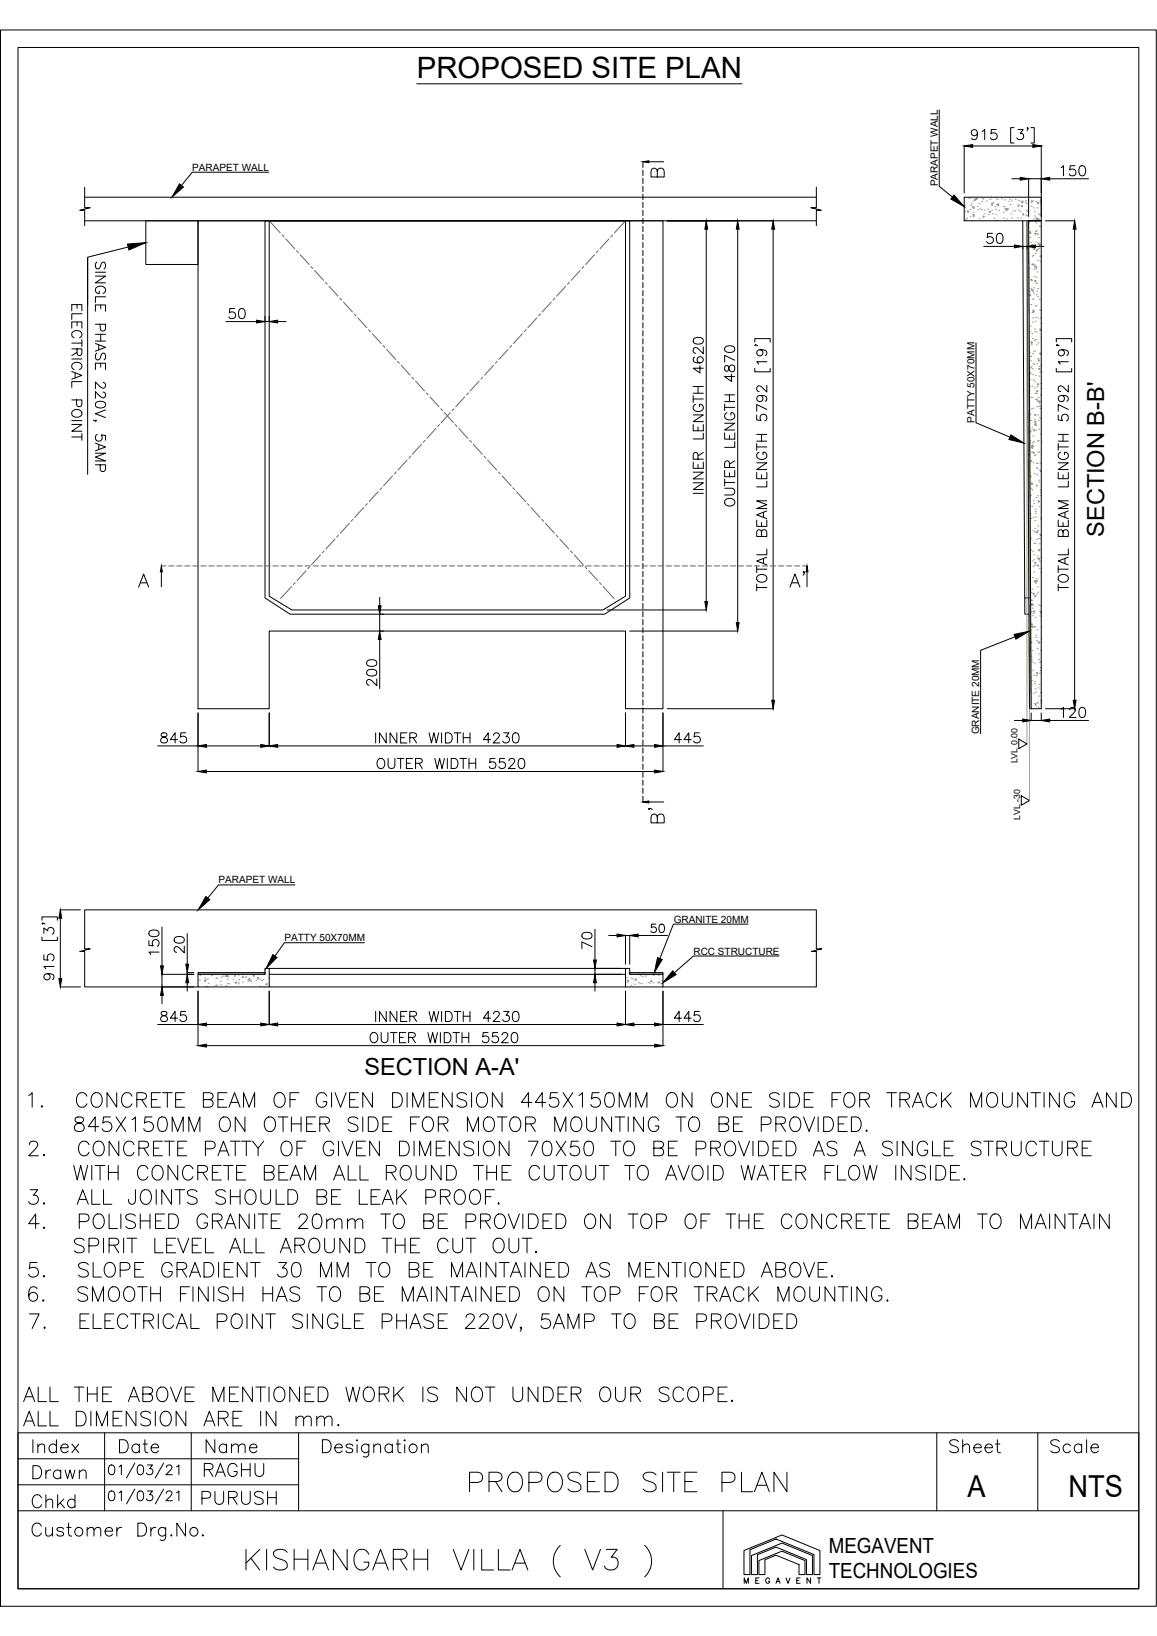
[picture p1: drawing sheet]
<svg xmlns="http://www.w3.org/2000/svg" width="1682mm" height="2378mm" viewBox="0 0 1682 2378" stroke-linecap="round" stroke-linejoin="round" font-family="sans-serif">
<defs><g id="words">
<text font-size="60" x="356" y="2293">KISHANGARH VILLA ( V3 )</text>
<g font-size="44">
<text x="1407" y="2175">A</text>
<text x="1553" y="2175">NTS</text>
</g>
<text font-size="42.8" x="606" y="113">PROPOSED SITE PLAN</text>
<text font-size="37.9" x="681" y="2170">PROPOSED SITE PLAN</text>
<text font-size="34.4" x="46" y="2240">Customer Drg.No.</text>
<g font-size="34.2">
<text x="1605" y="780" transform="rotate(-90 1605 780)">SECTION B-B'</text>
<text x="530" y="1562">SECTION A-A'</text>
</g>
<text font-size="34" x="467" y="2119">Designation</text>
<g font-size="30.4">
<text x="1205" y="2257">MEGAVENT</text>
<text x="1205" y="2294">TECHNOLOGIES</text>
</g>
<g font-size="29.5">
<text x="156" y="2149">01/03/21</text>
<text x="156" y="2187">01/03/21</text>
</g>
<g font-size="29.1">
<text x="942" y="1197">B'</text>
<text x="33" y="2074">ALL DIMENSION ARE IN mm.</text>
</g>
<text font-size="28.7" x="1170" y="855" transform="rotate(-90 1170 855)">A'</text>
<g font-size="26">
<text x="47" y="2113">Index</text>
<text x="173" y="2113">Date</text>
<text x="298" y="2113">Name</text>
<text x="1379" y="2113">Sheet</text>
<text x="1526" y="2113">Scale</text>
<text x="296" y="2147">RAGHU</text>
<text x="47" y="2151">Drawn</text>
<text x="292" y="2188">PURUSH</text>
<text x="46" y="2193">Chkd</text>
</g>
<text font-size="24.3" x="154" y="687" transform="rotate(-90 154 687)">SINGLE PHASE 220V, 5AMP</text>
<text font-size="21.2" x="120" y="641" transform="rotate(-90 120 641)">ELECTRICAL POINT</text>
<text font-size="18.5" x="945" y="259">B</text>
<g font-size="14.5">
<text x="280" y="248">PARAPET WALL</text>
<text x="1363" y="271" transform="rotate(-90 1363 271)">PARAPET WALL</text>
<text x="1417" y="614" transform="rotate(-90 1417 614)">PATTY 50X70MM</text>
<text x="1424" y="1067" transform="rotate(-90 1424 1067)">GRANITE 20MM</text>
<text x="318" y="1284">PARAPET WALL</text>
<text x="979" y="1341">GRANITE 20MM</text>
<text x="414" y="1368">PATTY 50X70MM</text>
<text x="1008" y="1388">RCC STRUCTURE</text>
</g>
<g font-size="12.8">
<text x="1479" y="1110" transform="rotate(-90 1479 1110)">LVL 0.00</text>
<text x="1483" y="1192" transform="rotate(-90 1483 1192)">LVL -30</text>
</g>
<text font-size="12.3" x="1081" y="2303">M E G A V E N T</text>
</g></defs>
<!-- layer: 0 -->
<g fill="none" stroke="#000" stroke-width="1.45">
<path d="M1 44h1680v2291h-1680zM26 69h1630v2240h-1630zM606 122h473M1365 160v111l20 15M1421 193a5 5 0 0 1-6 4 5 5 0 0 1-2-7 5 5 0 0 1 7 0 13 13 0 0 1-1 12 4 4 0 0 1-6-1M1428 191l4-3v15M1448 188h-7v7a5 5 0 0 1 7 0 5 5 0 0 1-1 7 5 5 0 0 1-7-2M1474 186h-5v22h5M1480 188h7l-4 6a5 5 0 0 1 5 7 5 5 0 0 1-8 1l-2-2M1494 186h-1h1l-1 4M1499 186h5v22h-5M1402 212v69"/>
<path d="M1414 212h88M1514 212v103M935 235v9M391 250h-112l-15 20M935 247v8M935 259v8M1471 260h12M1514 260h-19v55M1526 260h57M1543 244l3-3v15M1563 241h-7l-1 6a5 5 0 0 1 8 0 5 5 0 0 1-1 8 5 5 0 0 1-8-2M1571 242a5 5 0 0 1 7 2 12 12 0 0 1-2 11 5 5 0 0 1-7-2 12 12 0 0 1 2-11z"/>
<path d="M123 272v30h8l-15 4h7v22M935 271v8M1187 272v30h-8l15 4h-7v22M123 287h1064M935 282v8M935 294v8M1402 287h112v743h-15l-4-709h19h-112zM935 306v7M935 317v8M123 321h1064M212 321h76v63h-76zM288 321h676v709h-55v-113h-518v113h-103z"/>
<path d="M385 321h530v548l-36 24h-457l-37-24zM391 321h518v546l-33 20h-452l-33-20zM935 329v8M1027 333v541M1072 333v572M1124 333v685M1443 339h-7l-1 6a5 5 0 0 1 8 0 5 5 0 0 1-1 8 5 5 0 0 1-8-2M1451 340a5 5 0 0 1 7 2 12 12 0 0 1-2 11 5 5 0 0 1-7-2 12 12 0 0 1 2-11zM1487 321l3 572h6M1493 321l4 709h2M1520 321h42M1562 333v685"/>
<path d="M186 359l-59 15v70M935 341v8M935 352v8M1430 358h45M1487 358v4M1487 358h6M1493 358v4M1505 358h13M127 375v315M935 364v8M935 376v7M935 387v8"/>
<path d="M935 399v8M935 411v7M935 422v8M935 434v8M341 448h-7l-1 7a5 5 0 0 1 8 0 5 5 0 0 1-1 7 5 5 0 0 1-7-2M349 449a5 5 0 0 1 7 2 12 12 0 0 1-2 11 5 5 0 0 1-7-2 12 12 0 0 1 2-11zM935 446v7M935 457v8M328 467h45M385 460v8M385 467h6M391 460v8"/>
<path d="M404 467h12M935 469v8M935 481v7M935 492v8M1008 493a11 11 0 0 1 14 0 5 5 0 0 1-2 7 12 12 0 0 1-12-2zM1097 497v-5h23v5M1419 498v117l49 20M1536 497v-5h22v5M935 504v8M935 516v7M1010 519a4 4 0 0 0-2 4 4 4 0 0 0 3 4 9 9 0 0 0 11-4 5 5 0 0 0-4-5 5 5 0 0 0-5 5 5 5 0 0 0 5 5M1022 504v10l-7-7a4 4 0 0 0-7 0v4l1 2 2 1"/>
<path d="M1054 505a11 11 0 0 1 13 0 5 5 0 0 1-2 7 12 12 0 0 1-11-2zM1098 501v2v-2l3 2M1105 508a5 5 0 0 1 4 7 5 5 0 0 1-7 1 5 5 0 0 1 0-7 13 13 0 0 1 12 1 4 4 0 0 1-1 7M1536 501v2v-2l4 2M1543 508a5 5 0 0 1 4 7 5 5 0 0 1-7 1 5 5 0 0 1 1-7 13 13 0 0 1 11 1 4 4 0 0 1-1 7M935 527v8M935 539v8M1018 532v10l-10-7h14M1054 532a6 6 0 0 0 2 8l2-1 1-1a5 5 0 0 1 2-6 5 5 0 0 1 6 0 6 6 0 0 1-2 8 6 6 0 0 1-6-7 3 3 0 0 0-5-1zM1068 524l-15-7v9M1097 536v4h23v-4M1115 526h-15l3 3"/>
<path d="M1536 536v4h22v-4M1553 526h-15l3 3M935 551v7M1063 544v10l-10-7h15M935 562v8M935 574v8M1008 580h14M1008 575v10M1008 572h14M1008 562h14M1015 562v10M1053 574h15"/>
<path d="M1060 574v10M1105 575a5 5 0 0 1 4 6 5 5 0 0 1-7 2 5 5 0 0 1 0-8 13 13 0 0 1 12 2 4 4 0 0 1-1 6M1115 560v10l-7-7a4 4 0 0 0-7-1l-1 4 1 3h3M1543 575a5 5 0 0 1 4 6 5 5 0 0 1-7 2 5 5 0 0 1 1-8 13 13 0 0 1 11 2 4 4 0 0 1-1 6M1553 560v10l-7-7a4 4 0 0 0-7-1l-1 4 2 3h2M935 586v7M935 597v8M1011 588a5 5 0 0 0-3 6 5 5 0 0 0 5 4 6 6 0 0 0 7-1 6 6 0 0 0 2-7l-3-2h-2v3M1053 587v10M1053 592h15M1053 584h15M1057 600a5 5 0 0 0-4 6 5 5 0 0 0 6 4 6 6 0 0 0 7-1 6 6 0 0 0 1-7l-2-2h-2v3"/>
<path d="M1115 595l-15-7v10M1553 595l-15-7v10M935 609v8M1008 617v9h14v-9M1008 603h14l-14 10h14M1053 615h15l-15 10h15M1100 603v7l6 1a5 5 0 0 1 0-8 5 5 0 0 1 8 1 5 5 0 0 1-2 8M1538 603v7l7 1a5 5 0 0 1 0-8 5 5 0 0 1 7 1 5 5 0 0 1-2 8M935 621v7M935 632v8M1015 621v5M1022 630v8h-14"/>
<path d="M1053 629v9h15v-9M1060 633v5M1100 631h15M1107 631v10M1538 631h15M1545 631v10M935 644v8M935 656v7M1022 658l-7 5M1068 642v8h-15M1100 645v10M1100 650h15"/>
<path d="M1100 641h15M1104 657a5 5 0 0 0-4 7 5 5 0 0 0 6 4 6 6 0 0 0 7-2 6 6 0 0 0 1-7l-3-2h-2v4M1538 650h15M1538 641h15M1538 645v10M1542 657a5 5 0 0 0-4 7 5 5 0 0 0 6 4 6 6 0 0 0 7-2 6 6 0 0 0 1-7l-2-2h-2v4M935 667v8M935 679v8M1008 672v9h14v-9M1015 667l-1-8a3 3 0 0 0-6 0v8h14M1015 675v6M1060 680v-9a3 3 0 0 0-6 0l-1 9h15"/>
<path d="M1068 670l-8 5M1100 673h15l-15 10h15M1538 673h15l-15 10h15M935 691v7M1008 686h14l-14 10h14M1053 684v9h15v-9M1053 696v10M1060 687v6M1100 687v9h15v-9M1107 690v6M1115 699v9h-15M1538 687v9h15v-9"/>
<path d="M1545 690v6M1553 699v9h-15M935 702v8M935 714v8M1008 702h14l-14 10h14M1008 717h14M1053 710h11a5 5 0 0 1 4 5 5 5 0 0 1-4 5h-11M1053 701h15M935 726v7M935 737v8M1056 726a8 8 0 0 1 8-1 8 8 0 0 1 4 6 8 8 0 0 1-8 5 8 8 0 0 1-7-7zM1115 728h-15l15 6-15 5h15"/>
<path d="M1553 728h-15l15 6-15 5h15M935 749v8M1100 756v9h15v-9M1107 760v5M1110 745v7M1115 743l-15 5 15 6M1538 756v9h15v-9M1545 760v5M1548 745v7M1553 743l-15 5 15 6M935 761v7M935 772v8"/>
<path d="M1107 774a4 4 0 0 1 4-4 4 4 0 0 1 4 4v6h-15l1-9a3 3 0 0 1 5 0l1 9M1545 774a4 4 0 0 1 4-4 4 4 0 0 1 4 4v6h-15l1-9a3 3 0 0 1 6 0v9M935 784v8M935 796v7M1115 798v8h-15M1553 798v8h-15M935 807v8M935 819v8M1110 812v7M1115 810l-15 5 15 6M1548 812v7M1553 810l-15 5 15 6"/>
<path d="M935 831v7M1100 823v9M1100 827h15M1102 836a8 8 0 0 1 8-1 8 8 0 0 1 5 7 8 8 0 0 1-9 4 8 8 0 0 1-6-7zM1538 827h15M1538 823v9M1541 836a8 8 0 0 1 8-1 8 8 0 0 1 4 7 8 8 0 0 1-8 4 8 8 0 0 1-7-7zM201 854l8-20 7 20M204 847h9M935 842v8M935 854v8M1100 854h15"/>
<path d="M1100 849v10M1538 854h15M1538 849v10M552 868v13M935 866v7M935 877v8M1490 869h6M552 893h6M552 893v24M883 887h144M935 889v8M552 917h6"/>
<path d="M915 917h158M935 901v7M935 912v8M552 930v71M935 924v8M935 936v7M1476 926l-50 19v122M935 947v8M935 959v8M534 975a11 11 0 0 1 13 0 5 5 0 0 1-2 7 12 12 0 0 1-11-1zM534 961a11 11 0 0 1 13 0 5 5 0 0 1-2 7 12 12 0 0 1-11-1zM935 971v7"/>
<path d="M548 987v10l-7-7a4 4 0 0 0-7-1l-1 4 1 2 3 1M935 982v8M935 994v8M935 1006v7M935 1017v8M288 1036v86M391 1036v48M909 1036v48M935 1029v8M964 1036v86M970 1030h154M1499 1036v11"/>
<path d="M1514 1036v11M1520 1030h42M1543 1031l3-3v15M1555 1032l1-2 2-2 4 1a3 3 0 0 1 1 5l-9 9h10M1571 1029a5 5 0 0 1 7 2 12 12 0 0 1-2 11 5 5 0 0 1-7-2 12 12 0 0 1 2-11zM935 1041v7M935 1052v8M1475 1047h12M1499 1047h15M1526 1047h57M235 1066a3 3 0 0 0 1 5 5 5 0 0 1 6 2 5 5 0 0 1 1 6 5 5 0 0 1-6 1 5 5 0 0 1-3-5 9 9 0 0 1 8-5l1-3a5 5 0 0 0-8-1zM258 1075h-10l7-10v15"/>
<path d="M270 1065h-7l-1 7a5 5 0 0 1 8-1 5 5 0 0 1-1 8 5 5 0 0 1-7-2M546 1065v15M561 1065v15l-9-15v15M577 1065v15l-10-15v15M582 1072h6M592 1065h-10v15h10M596 1072h8a3 3 0 0 0 0-6l-8-1v15M601 1072l5 8M624 1065l3 15 4-15 3 15 4-15M642 1065v15M648 1065h4a8 8 0 0 1 6 8 8 8 0 0 1-6 7h-4zM660 1065h10"/>
<path d="M665 1065v15M673 1072h10M673 1065v15M683 1065v15M713 1075h-10l7-10v15M718 1069v-2l2-2 5 1a3 3 0 0 1 0 5l-8 9h10M732 1065h8l-4 6a5 5 0 0 1 4 7 5 5 0 0 1-8 1l-1-2M747 1066a5 5 0 0 1 7 2 12 12 0 0 1-1 11 5 5 0 0 1-7-2 12 12 0 0 1 1-11zM935 1064v8M935 1076v7M991 1075h-11l7-10v15M1005 1075h-11l7-10v15"/>
<path d="M1017 1065h-7l-1 7a5 5 0 0 1 8-1 5 5 0 0 1-1 8 5 5 0 0 1-8-2M1481 1074l12 7-12 7zM229 1084h59M300 1084h79M404 1084h493M922 1084h30M935 1087v8M935 1099v8M964 1084h58M550 1105a5 5 0 0 1 6-2 5 5 0 0 1 3 5 6 6 0 0 1-1 7 6 6 0 0 1-7 1 9 9 0 0 1-1-11zM564 1102v11a5 5 0 0 0 5 4 5 5 0 0 0 5-4v-11M578 1102h9"/>
<path d="M582 1102v15M591 1109h5M600 1102h-9v15h9M604 1109h9a3 3 0 0 0 0-6l-9-1v15M609 1109l5 8M632 1102l4 15 3-15 4 15 3-15M650 1102v15M656 1102h5a8 8 0 0 1 5 8 8 8 0 0 1-5 7h-5zM669 1102h9M673 1102v15M682 1109h10M682 1102v15"/>
<path d="M692 1102v15M720 1102h-7l-1 7a5 5 0 0 1 8 0 5 5 0 0 1-1 7 5 5 0 0 1-8-2M734 1102h-7l-1 7a5 5 0 0 1 8 0 5 5 0 0 1-1 7 5 5 0 0 1-8-2M740 1106l1-2 2-2h2l3 2a5 5 0 0 1-2 6l-7 7h10M755 1103a5 5 0 0 1 7 2 12 12 0 0 1-1 11 5 5 0 0 1-7-2 12 12 0 0 1 1-11zM935 1111v7M300 1121h652M935 1122v8M935 1134v8M935 1146v7M935 1157v9M1485 1157l12 7-12 6z"/>
<path d="M429 1286h-111l-16 19M61 1338v-5h22v5M88 1323h29M88 1335v87M62 1342v1v-1l3 1M64 1357v-8l5 4a5 5 0 0 1 7-4 5 5 0 0 1 2 8l-2 1M217 1354a11 11 0 0 1 13 0 5 5 0 0 1-2 7 12 12 0 0 1-11-1zM235 1348v56M272 1357v45M847 1357a11 11 0 0 1 13 0 5 5 0 0 1-2 7 12 12 0 0 1-11-1zM865 1351v44M885 1360h12"/>
<path d="M928 1360h42M953 1343h-6v6a4 4 0 0 1 6-1 4 4 0 0 1 0 7 4 4 0 0 1-7-2M960 1344a4 4 0 0 1 5 2 6 6 0 0 1-4 10 8 8 0 0 1-1-12zM1087 1343h-108l-20 50M61 1362v5h22v-5M216 1367v7l7 1a5 5 0 0 1 0-8 5 5 0 0 1 7 1 5 5 0 0 1-2 8M254 1363a11 11 0 0 1 13 0 5 5 0 0 1-2 7 12 12 0 0 1-11-1zM268 1375v10l-7-7a4 4 0 0 0-7-1l-1 5 2 2h2M530 1370h-117l-13 20M861 1376l-15-7v10M64 1388v7l6 1a5 5 0 0 1 0-8 5 5 0 0 1 8 1 5 5 0 0 1-2 7M231 1384h-15l3 3"/>
<path d="M1133 1390h-125l-28 24M69 1415a5 5 0 0 1 4 7 5 5 0 0 1-8 1 5 5 0 0 1 1-7 13 13 0 0 1 12 1 4 4 0 0 1-2 7M79 1405h-15l3 3M235 1416h47M235 1416v19M272 1414h10M272 1414v2M288 1416h97v-8h6v8h518v-8h6v8h49v19h-676zM288 1414h97v2h-97zM391 1416v19M391 1408h518M865 1416h38"/>
<path d="M865 1408v8M909 1402v-42h6v42M909 1416v19M915 1414h49v2h-49zM88 1435h29M235 1435h47M272 1429v12M288 1435h-165v-52h-7l15-4h-8v-56h1064v56h8l-15 4h7v52h-223M865 1429v12M235 1447v12M288 1441v79M391 1441v48"/>
<path d="M909 1441v48M964 1441v79M235 1471a3 3 0 0 0 1 5 5 5 0 0 1 6 2 5 5 0 0 1 1 6 5 5 0 0 1-6 1 5 5 0 0 1-3-5 8 8 0 0 1 8-5l1-3a5 5 0 0 0-8-1zM270 1470h-7l-1 7a5 5 0 0 1 8-1 5 5 0 0 1-1 8 5 5 0 0 1-7-2M546 1470v15M561 1470v15l-9-15v15M577 1470v15l-10-15v15M582 1477h6M592 1470h-10v15h10M596 1477h8a3 3 0 0 0 0-6l-8-1v15M601 1477l5 8M624 1470l3 15 4-15 3 15 4-15"/>
<path d="M642 1470v15M648 1470h4a8 8 0 0 1 6 8 8 8 0 0 1-6 7h-4zM660 1470h10M665 1470v15M673 1470v15M673 1477h10M683 1470v15M718 1474v-2l2-2 5 1a3 3 0 0 1 0 5l-8 9h10M732 1470h8l-4 6a5 5 0 0 1 4 7 5 5 0 0 1-8 1l-1-2M747 1471a5 5 0 0 1 7 2 12 12 0 0 1-1 11 5 5 0 0 1-7-2 12 12 0 0 1 1-11zM1017 1470h-7l-1 7a5 5 0 0 1 8-1 5 5 0 0 1-1 8 5 5 0 0 1-8-2M229 1489h59"/>
<path d="M258 1480h-10l7-10v15M300 1489h79M404 1489h493M713 1480h-10l7-10v15M922 1489h30M964 1489h58M991 1480h-11l7-10v15M1005 1480h-11l7-10v15M300 1520h652M539 1503a5 5 0 0 1 7-2 5 5 0 0 1 3 6 6 6 0 0 1-1 7 6 6 0 0 1-7 1 9 9 0 0 1-2-12zM554 1501v10a5 5 0 0 0 5 5 5 5 0 0 0 5-5v-10M567 1501h10"/>
<path d="M572 1501v15M581 1508h5M590 1501h-9v15h9M594 1508l8-1 2-2-1-3-3-1h-6v15M599 1508l5 8M622 1501l4 15 3-15 4 15 3-15M640 1501v15M646 1501h5a8 8 0 0 1 5 7 8 8 0 0 1-5 8h-5zM658 1501h10M663 1501v15M672 1508h10M672 1501v15"/>
<path d="M682 1501v15M709 1501h-6l-1 6a5 5 0 0 1 8 0 5 5 0 0 1-1 8 5 5 0 0 1-8-2M724 1501h-8v6a5 5 0 0 1 8 0 5 5 0 0 1-1 8 5 5 0 0 1-8-2M730 1504v-2l3-1 4 1a3 3 0 0 1 0 5l-8 9h10M745 1502a5 5 0 0 1 7 2 12 12 0 0 1-1 11 5 5 0 0 1-7-2 12 12 0 0 1 1-11zM42 1592l5-4v21M126 1593a8 8 0 0 0-9-5 8 8 0 0 0-6 8 9 9 0 0 0 2 10 9 9 0 0 0 10 2l3-4M134 1591a8 8 0 0 1 9-2 8 8 0 0 1 6 7 9 9 0 0 1-2 10 9 9 0 0 1-11 2 13 13 0 0 1-2-17zM170 1588v21l-14-21v21M192 1593a8 8 0 0 0-9-5 8 8 0 0 0-6 8 9 9 0 0 0 2 10 9 9 0 0 0 10 2l3-4M199 1598h9l3-1a5 5 0 0 0 0-8l-3-1h-9v21M206 1598l7 11"/>
<path d="M220 1598h8M233 1588h-13v21h13M236 1588h14M243 1588v21M255 1598h8M268 1588h-13v21h13M296 1598h9l3-1a5 5 0 0 0 0-8l-3-1h-9v21h9a6 6 0 0 0 5-5 6 6 0 0 0-5-6M317 1598h8M330 1588h-13v21h13M400 1591a8 8 0 0 1 9-2 8 8 0 0 1 6 7 9 9 0 0 1-2 10 9 9 0 0 1-11 2 13 13 0 0 1-2-17zM422 1598h8M435 1588h-13v21"/>
<path d="M475 1593a8 8 0 0 0-9-5 8 8 0 0 0-6 8 9 9 0 0 0 2 10 9 9 0 0 0 10 2l3-4v-3h-5M482 1588v21M487 1588l8 21 8-21M508 1598h8M521 1588h-13v21h13M541 1588v21l-14-21v21M571 1588h7a11 11 0 0 1 7 11 11 11 0 0 1-7 10h-7zM592 1588v21M624 1598h8M637 1588h-13v21h13M657 1588v21l-14-21v21M679 1591a9 9 0 0 0-15 0 5 5 0 0 0 4 6l6 2a5 5 0 0 1 4 4 5 5 0 0 1-1 5 10 10 0 0 1-13-2"/>
<path d="M686 1588v21M695 1591a8 8 0 0 1 9-2 8 8 0 0 1 5 7 9 9 0 0 1-2 10 9 9 0 0 1-10 2 13 13 0 0 1-2-17zM730 1588v21l-14-21v21M811 1588h-11l-1 9a7 7 0 0 1 12 0 7 7 0 0 1-2 11 7 7 0 0 1-11-3M819 1588l14 21M833 1588l-14 21M842 1592l5-4v21M871 1588h-10l-1 9a7 7 0 0 1 11 0 7 7 0 0 1-1 11 7 7 0 0 1-11-3M882 1589a7 7 0 0 1 10 3 18 18 0 0 1-2 16 7 7 0 0 1-10-3 18 18 0 0 1 2-16zM971 1591a8 8 0 0 1 9-2 8 8 0 0 1 5 7 9 9 0 0 1-2 10 9 9 0 0 1-10 2 13 13 0 0 1-2-17zM1006 1588v21l-14-21v21M1036 1591a8 8 0 0 1 9-2 8 8 0 0 1 5 7 9 9 0 0 1-2 10 9 9 0 0 1-10 2 13 13 0 0 1-2-17z"/>
<path d="M1071 1588v21l-14-21v21M1080 1598h8M1093 1588h-13v21h13M1133 1591a9 9 0 0 0-14 0 5 5 0 0 0 4 6l6 2a5 5 0 0 1 4 4 5 5 0 0 1-2 5 10 10 0 0 1-12-2M1140 1588v21M1148 1588h7a11 11 0 0 1 7 11 11 11 0 0 1-7 10h-7zM1169 1598h8M1182 1588h-13v21h13M1210 1598h8M1223 1588h-13v21M1229 1591a8 8 0 0 1 9-2 8 8 0 0 1 5 7 9 9 0 0 1-2 10 9 9 0 0 1-10 2 13 13 0 0 1-2-17zM1250 1598h9l3-1a5 5 0 0 0 0-8l-12-1v21"/>
<path d="M1257 1598l7 11M1289 1588h14M1296 1588v21M1308 1598h9l3-1a5 5 0 0 0 0-8l-3-1h-9v21M1315 1598l7 11M1362 1593a8 8 0 0 0-9-5 8 8 0 0 0-6 8 9 9 0 0 0 2 10 9 9 0 0 0 10 2l3-4M1369 1588v21M1374 1597l9 12M1383 1588l-14 14M1438 1589a8 8 0 0 1 12 7 9 9 0 0 1-2 10 9 9 0 0 1-10 2 13 13 0 0 1 0-19zM1457 1588v15a7 7 0 0 0 7 7 7 7 0 0 0 8-7v-15M1494 1588v21l-14-21v21"/>
<path d="M1499 1588h14M1506 1588v21M1518 1588v21M1540 1588v21l-14-21v21M1562 1593a8 8 0 0 0-9-5 8 8 0 0 0-6 8 9 9 0 0 0 2 10 9 9 0 0 0 10 2l3-4v-3h-5M1623 1588v21l-14-21v21M1631 1588h7a11 11 0 0 1 7 11 11 11 0 0 1-7 10h-7zM60 1608l1-1 1 1-1 1zM333 1609l8-21 8 21M336 1602h10M354 1609v-21l8 21 8-21v21M600 1609v-21l8 21 8-21v21"/>
<path d="M773 1602h-15l10-14v21M793 1602h-15l10-14v21M900 1609v-21l8 21 8-21v21M924 1609v-21l8 21 9-21v21M1326 1609l9-21 8 21M1329 1602h11M1411 1609v-21l8 21 8-21v21M1587 1609l8-21 9 21M1590 1602h10M110 1625a4 4 0 0 0 2 7 9 9 0 0 1 10 9l-1 2a8 8 0 0 1-13-2 7 7 0 0 1 6-8l4-1a4 4 0 0 0 2-7l-3-1zM143 1638h-15l10-14v21M161 1624h-10l-1 9a7 7 0 0 1 11-1 7 7 0 0 1-2 12 7 7 0 0 1-10-3"/>
<path d="M169 1624l14 21M183 1624l-14 21M192 1628l5-4v21M221 1624h-10l-1 9a7 7 0 0 1 11-1 7 7 0 0 1-1 12 7 7 0 0 1-11-3M232 1625a7 7 0 0 1 10 3 18 18 0 0 1-2 16 7 7 0 0 1-10-3 18 18 0 0 1 2-16zM323 1625a8 8 0 0 1 12 7 9 9 0 0 1-2 10 9 9 0 0 1-10 2 13 13 0 0 1 0-19zM356 1624v21l-14-21v21M388 1625a8 8 0 0 1 12 7 9 9 0 0 1-2 10 9 9 0 0 1-10 2 13 13 0 0 1 0-19zM404 1624h15M412 1624v21M424 1624v21M424 1634h14"/>
<path d="M438 1624v21M446 1634h8M459 1624h-13v21h13M465 1634h9l3-1a5 5 0 0 0 0-8l-3-1h-9v21M472 1634l7 11M520 1627a9 9 0 0 0-14 0 5 5 0 0 0 4 6l6 2a5 5 0 0 1 4 4 5 5 0 0 1-2 5 10 10 0 0 1-12-2M527 1624v21M535 1624h7a11 11 0 0 1 8 10 11 11 0 0 1-8 11h-7zM557 1634h8M570 1624h-13v21h13M597 1634h8M610 1624h-13v21"/>
<path d="M618 1625a8 8 0 0 1 12 7 9 9 0 0 1-2 10 9 9 0 0 1-10 2 13 13 0 0 1 0-19zM637 1634h9l3-1a5 5 0 0 0 0-8l-3-1h-9v21M644 1634l7 11M705 1627a8 8 0 0 1 9-3 8 8 0 0 1 5 8 9 9 0 0 1-2 10 9 9 0 0 1-10 2 13 13 0 0 1-2-17zM723 1624h14M730 1624v21M745 1625a8 8 0 0 1 12 7 9 9 0 0 1-2 10 9 9 0 0 1-10 2 13 13 0 0 1 0-19zM764 1634h9l3-1a5 5 0 0 0 0-8l-3-1h-9v21M771 1634l7 11M834 1625a8 8 0 0 1 12 7 9 9 0 0 1-2 10 9 9 0 0 1-10 2 13 13 0 0 1 0-19zM853 1624v15a7 7 0 0 0 7 6 7 7 0 0 0 7-6v-15M889 1624v21l-14-21v21"/>
<path d="M894 1624h14M901 1624v21M913 1624v21M935 1624v21l-14-21v21M958 1629a8 8 0 0 0-9-5 8 8 0 0 0-6 8 9 9 0 0 0 2 10 9 9 0 0 0 10 2l3-4v-3h-5M983 1624h14M990 1624v21M1005 1625a8 8 0 0 1 12 7 9 9 0 0 1-2 10 9 9 0 0 1-10 2 13 13 0 0 1 0-19zM1045 1634h9l3-1a5 5 0 0 0 0-8l-3-1h-9v21h9a6 6 0 0 0 6-6 6 6 0 0 0-6-5M1066 1634h9M1080 1624h-14v21h14M1107 1635h9a6 6 0 0 0 5-6 6 6 0 0 0-5-5h-9v21"/>
<path d="M1128 1634h9l3-1a5 5 0 0 0 0-8l-12-1v21M1135 1634l7 11M1152 1625a8 8 0 0 1 12 7 9 9 0 0 1-2 10 9 9 0 0 1-10 2 13 13 0 0 1 0-19zM1168 1624l8 21 8-21M1189 1624v21M1197 1624h7a11 11 0 0 1 8 10 11 11 0 0 1-8 11h-7zM1219 1634h8M1232 1624h-13v21h13M1238 1624h7a11 11 0 0 1 7 10 11 11 0 0 1-7 11h-7zM139 1660a8 8 0 0 1 13 7 9 9 0 0 1-2 10 9 9 0 0 1-11 2 13 13 0 0 1 0-19zM173 1659v21l-14-21v21M236 1659h-13v21h13"/>
<path d="M239 1659h14M246 1659v21M250 1645v-21l8 21 8-21v21M271 1659h-13v21h13M274 1645v-21l9 21 8-21v21M335 1659h14M342 1659v21M351 1659h14M358 1659v21M367 1659l8 10v11M383 1659l-8 10M445 1659h-13v21"/>
<path d="M492 1659v21M497 1659l8 21 8-21M531 1659h-13v21h13M552 1659v21l-15-21v21M581 1659h7a11 11 0 0 1 7 10 11 11 0 0 1-7 11h-7zM602 1659v21M647 1659h-13v21h13M667 1659v21l-14-21v21M680 1645v-21l8 21 8-21v21M696 1659v21M740 1659v21l-14-21v21M768 1659h14l-10 21"/>
<path d="M791 1660a7 7 0 0 1 10 3 18 18 0 0 1-2 16 7 7 0 0 1-10-3 18 18 0 0 1 2-16zM806 1645v-21l9 21 8-21v21M809 1659l14 21M823 1659l-14 21M841 1659h-10l-1 9a7 7 0 0 1 11 0 7 7 0 0 1-1 11 7 7 0 0 1-11-3M852 1660a7 7 0 0 1 10 3 18 18 0 0 1-2 16 7 7 0 0 1-10-3 18 18 0 0 1 2-16zM888 1659h14M895 1659v21M985 1659h-13v21h13M1074 1659l8 21 8-21M1095 1659v21M1103 1659h7a11 11 0 0 1 7 10 11 11 0 0 1-7 11h-7z"/>
<path d="M1137 1659h-13v21h13M1143 1659h7a11 11 0 0 1 7 10 11 11 0 0 1-7 11h-7zM1259 1644l1-1 1 1-1 1zM1304 1659v21M1326 1659v21l-14-21v21M1356 1659v21h12M1386 1659h-13v21h13M1430 1659h14M1437 1659v21M1471 1659v15a7 7 0 0 0 7 6 7 7 0 0 0 7-6v-15M1511 1659h14M1518 1659v21"/>
<path d="M1530 1659v15a7 7 0 0 0 7 6 7 7 0 0 0 7-6v-15M1586 1659h-13v21h13M43 1664a5 5 0 0 1 4-5h4a5 5 0 0 1 3 8l-12 13h14M63 1679l1-1 1 1-1 1zM129 1664a8 8 0 0 0-9-5 8 8 0 0 0-6 8 9 9 0 0 0 2 10 9 9 0 0 0 10 2l3-4M195 1664a8 8 0 0 0-9-5 8 8 0 0 0-6 8 9 9 0 0 0 2 10 9 9 0 0 0 10 2l3-4M202 1669h9l3-1a5 5 0 0 0 0-8l-12-1v21M209 1669l7 11M223 1669h8M258 1669h8M299 1670h9a6 6 0 0 0 5-6 6 6 0 0 0-5-5h-9v21M320 1673h10"/>
<path d="M410 1662a8 8 0 0 1 9-3 8 8 0 0 1 6 8 9 9 0 0 1-2 10 9 9 0 0 1-10 2 13 13 0 0 1-3-17zM432 1669h8M485 1664a8 8 0 0 0-9-5 8 8 0 0 0-6 8 9 9 0 0 0 2 10 9 9 0 0 0 10 2l3-4v-3h-5M518 1669h8M634 1669h8M689 1662a9 9 0 0 0-15 0 5 5 0 0 0 5 6l6 2a5 5 0 0 1 3 4 5 5 0 0 1-1 5 10 10 0 0 1-13-2M705 1662a8 8 0 0 1 9-3 8 8 0 0 1 5 8 9 9 0 0 1-2 10 9 9 0 0 1-10 2 13 13 0 0 1-2-17zM908 1662a8 8 0 0 1 9-3 8 8 0 0 1 5 8 9 9 0 0 1-2 10 9 9 0 0 1-10 2 13 13 0 0 1-2-17zM951 1669h9l3-1a5 5 0 0 0 0-8l-12-1v21h9a6 6 0 0 0 5-6 6 6 0 0 0-5-5M972 1669h8M1012 1670h9a6 6 0 0 0 5-6 6 6 0 0 0-5-5h-9v21M1033 1669h9l3-1a5 5 0 0 0 0-8l-3-1h-9v21"/>
<path d="M1040 1669l7 11M1055 1662a8 8 0 0 1 9-3 8 8 0 0 1 5 8 9 9 0 0 1-2 10 9 9 0 0 1-10 2 13 13 0 0 1-2-17zM1124 1669h8M1185 1673h10M1217 1662a9 9 0 0 0-15 0 5 5 0 0 0 5 6l6 2a5 5 0 0 1 3 4 5 5 0 0 1-1 5 10 10 0 0 1-13-2M1245 1673h10M1297 1662a9 9 0 0 0-14 0 5 5 0 0 0 4 6l6 2a5 5 0 0 1 4 4 5 5 0 0 1-2 5 10 10 0 0 1-12-2M1349 1664a8 8 0 0 0-9-5 8 8 0 0 0-7 8 9 9 0 0 0 2 10 9 9 0 0 0 11 2l3-4v-3h-5M1373 1669h8M1426 1662a9 9 0 0 0-14 0 5 5 0 0 0 4 6l6 2a5 5 0 0 1 4 4 5 5 0 0 1-2 5 10 10 0 0 1-12-2M1449 1669h9l3-1a5 5 0 0 0 0-8l-12-1v21M1456 1669l7 11"/>
<path d="M1507 1664a8 8 0 0 0-9-5 8 8 0 0 0-6 8 9 9 0 0 0 2 10 9 9 0 0 0 10 2l3-4M1552 1669h9l3-1a5 5 0 0 0 0-8l-3-1h-9v21M1559 1669l7 11M1573 1669h8M107 1694l5 21 5-21 5 21 5-21M133 1694v21M138 1694h15M145 1694v21M158 1694v21M172 1694v21M215 1699a8 8 0 0 0-9-5 8 8 0 0 0-6 8 9 9 0 0 0 2 10 9 9 0 0 0 10 2l3-4M223 1697a8 8 0 0 1 9-3 8 8 0 0 1 5 8 9 9 0 0 1-2 10 9 9 0 0 1-10 2 13 13 0 0 1-2-17z"/>
<path d="M258 1694v21l-14-21v21M281 1699a8 8 0 0 0-9-5 8 8 0 0 0-7 8 9 9 0 0 0 2 10 9 9 0 0 0 10 2l4-4M317 1680l8-21 8 21M322 1694h-13v21h13M325 1694h14M332 1694v21M357 1694h-13v21h13M419 1694h-14v21h14M506 1694v21h12M523 1694v21h12M584 1697a8 8 0 0 1 9-3 8 8 0 0 1 5 8 9 9 0 0 1-2 10 9 9 0 0 1-10 2 13 13 0 0 1-2-17zM605 1694v15a7 7 0 0 0 7 6 7 7 0 0 0 7-6v-15"/>
<path d="M610 1680v-21l8 21 8-21v21M641 1694v21l-14-21v21M649 1694h7a11 11 0 0 1 8 11 11 11 0 0 1-8 10h-7zM689 1694h14M696 1694v21M708 1694v21M722 1694v21M743 1694h-13v21h13M784 1699a8 8 0 0 0-9-5 8 8 0 0 0-6 8 9 9 0 0 0 2 10 9 9 0 0 0 10 2l3-4M791 1694v15a7 7 0 0 0 7 6 7 7 0 0 0 8-6v-15M811 1694h14M818 1694v21"/>
<path d="M831 1697a8 8 0 0 1 9-3 8 8 0 0 1 5 8 9 9 0 0 1-2 10 9 9 0 0 1-10 2 13 13 0 0 1-2-17zM852 1694v15a7 7 0 0 0 7 6 7 7 0 0 0 7-6v-15M871 1694h14M878 1694v21M908 1694h14M915 1694v21M928 1697a8 8 0 0 1 9-3 8 8 0 0 1 6 8 9 9 0 0 1-2 10 9 9 0 0 1-11 2 13 13 0 0 1-2-17zM986 1694l8 21 8-21M1008 1697a8 8 0 0 1 9-3 8 8 0 0 1 5 8 9 9 0 0 1-2 10 9 9 0 0 1-10 2 13 13 0 0 1-2-17zM1029 1694v21M1037 1694h7a11 11 0 0 1 8 11 11 11 0 0 1-8 10h-7zM1078 1694l5 21 5-21 5 21 5-21"/>
<path d="M1119 1694h14M1126 1694v21M1151 1694h-13v21h13M1182 1680l8-21 8 21M1213 1694h-14v21M1218 1694v21h12M1236 1697a8 8 0 0 1 9-3 8 8 0 0 1 5 8 9 9 0 0 1-2 10 9 9 0 0 1-10 2 13 13 0 0 1-2-17zM1242 1680l8-21 8 21M1255 1694l5 21 5-21 5 21 5-21M1302 1694v21M1324 1694v21l-14-21v21M1346 1697a9 9 0 0 0-15 0 5 5 0 0 0 4 6l7 2a5 5 0 0 1 3 4 5 5 0 0 1-1 5 10 10 0 0 1-13-2"/>
<path d="M1353 1694v21M1361 1694h7a11 11 0 0 1 7 11 11 11 0 0 1-7 10h-7zM1395 1694h-13v21h13M158 1704h14M288 1704h9l3-1a5 5 0 0 0 0-8l-3-1h-9v21M295 1704l7 11M309 1704h8M344 1704h8M384 1704h9l3-1a5 5 0 0 0 0-8l-3-1h-9v21h9a6 6 0 0 0 6-5 6 6 0 0 0-6-6M405 1704h9M422 1715l8-21 8 21M425 1708h10"/>
<path d="M443 1715v-21l8 21 8-21v21M485 1715l8-21 8 21M488 1708h10M562 1704h9l3-1a5 5 0 0 0 0-8l-3-1h-9v21M569 1704l7 11M708 1704h14M730 1704h8M968 1715l8-21 8 21M971 1708h10M1101 1715l8-21 8 21M1104 1708h10M1138 1704h8"/>
<path d="M1157 1704h9l3-1a5 5 0 0 0 0-8l-3-1h-9v21M1164 1704l7 11M1199 1704h9M1382 1704h8M1401 1714l1-1 1 1-1 1zM44 1729h11l-6 8a7 7 0 0 1 7 8 7 7 0 0 1-9 6l-3-1-2-4M133 1729v22h12M151 1729v22h12M197 1729v17l-1 3a5 5 0 0 1-8 0l-1-6M206 1732a8 8 0 0 1 9-2 8 8 0 0 1 5 7 9 9 0 0 1-2 10 9 9 0 0 1-10 3 13 13 0 0 1-2-18zM227 1729v22M249 1729v22l-14-22v22"/>
<path d="M254 1729h14M261 1729v22M287 1732a9 9 0 0 0-15 0 5 5 0 0 0 4 6l7 2a5 5 0 0 1 3 4 5 5 0 0 1-1 6 10 10 0 0 1-13-3M328 1732a9 9 0 0 0-14 0 5 5 0 0 0 4 6l6 2a5 5 0 0 1 4 4 5 5 0 0 1-2 6 10 10 0 0 1-12-3M335 1729v22M335 1739h14M349 1729v22M358 1732a8 8 0 0 1 9-2 8 8 0 0 1 5 7 9 9 0 0 1-2 10 9 9 0 0 1-10 3 13 13 0 0 1-2-18zM379 1729v15a7 7 0 0 0 7 7 7 7 0 0 0 7-7v-15M401 1729v22h13M419 1729h7a11 11 0 0 1 7 11 11 11 0 0 1-7 11h-7zM461 1739h9l3-1a5 5 0 0 0 0-8l-3-1h-9v22h9a6 6 0 0 0 5-6 6 6 0 0 0-5-6"/>
<path d="M482 1739h8M495 1729h-13v22h13M522 1729v22h12M539 1739h9M553 1729h-14v22h14M577 1729v22M582 1738l9 13M591 1729l-14 14M640 1739h9l3-1a5 5 0 0 0 0-8l-3-1h-9v22M647 1739l7 12M662 1732a8 8 0 0 1 9-2 8 8 0 0 1 6 7 9 9 0 0 1-3 10 9 9 0 0 1-10 3 13 13 0 0 1-2-18zM685 1732a8 8 0 0 1 8-2 8 8 0 0 1 6 7 9 9 0 0 1-2 10 9 9 0 0 1-10 3 13 13 0 0 1-2-18z"/>
<path d="M706 1739h8M719 1729h-13v22M63 1750l1-1 1 1-1 1zM112 1751l8-22 8 22M115 1743h10M556 1751l8-22 8 22M559 1743h10M619 1740h9a6 6 0 0 0 5-5 6 6 0 0 0-5-6h-9v22M725 1749l1 1-1 1-1-1zM57 1779h-15l10-14v21M115 1776h9a6 6 0 0 0 6-6 6 6 0 0 0-6-5h-9v21M137 1768a8 8 0 0 1 9-3 8 8 0 0 1 6 8 9 9 0 0 1-2 10 9 9 0 0 1-11 2 13 13 0 0 1-2-17z"/>
<path d="M159 1765v21h12M176 1765v21M197 1768a9 9 0 0 0-14 0 5 5 0 0 0 4 6l6 2a5 5 0 0 1 4 4 5 5 0 0 1-2 5 10 10 0 0 1-12-2M204 1765v21M204 1775h14M218 1765v21M226 1775h8M239 1765h-13v21h13M245 1765h7a11 11 0 0 1 8 10 11 11 0 0 1-8 11h-7zM302 1770a8 8 0 0 0-9-5 8 8 0 0 0-6 8 9 9 0 0 0 2 10 9 9 0 0 0 10 2l3-4v-3h-5M309 1775h9l3-1a5 5 0 0 0 0-8l-3-1h-9v21M316 1775l7 11"/>
<path d="M330 1779h10M362 1765v21l-14-21v21M370 1765v21M375 1765h14M382 1765v21M394 1775h8M407 1765h-13v21h13M435 1770a5 5 0 0 1 4-5h4a5 5 0 0 1 3 8l-12 13h14M457 1766a7 7 0 0 1 10 3 17 17 0 0 1-2 16 7 7 0 0 1-10-3 18 18 0 0 1 2-16zM475 1776l5-4 5 1 1 3v10M475 1772v14M486 1776l5-4 5 1 1 3v10"/>
<path d="M505 1776l5-4 5 1 1 3v10M505 1772v14M516 1776l5-4 5 1 1 3v10M554 1765h14M561 1765v21M574 1768a8 8 0 0 1 9-3 8 8 0 0 1 5 8 9 9 0 0 1-2 10 9 9 0 0 1-10 2 13 13 0 0 1-2-17zM616 1775h9l3-1a5 5 0 0 0 0-8l-3-1h-9v21h9a6 6 0 0 0 5-6 6 6 0 0 0-5-5M637 1775h8M650 1765h-13v21h13M678 1776h9a6 6 0 0 0 5-6 6 6 0 0 0-5-5h-9v21M699 1775h9l3-1a5 5 0 0 0 0-8l-3-1h-9v21M706 1775l7 11"/>
<path d="M721 1768a8 8 0 0 1 9-3 8 8 0 0 1 5 8 9 9 0 0 1-2 10 9 9 0 0 1-10 2 13 13 0 0 1-2-17zM739 1765l8 21 8-21M760 1765v21M768 1765h7a11 11 0 0 1 8 10 11 11 0 0 1-8 11h-7zM789 1775h8M802 1765h-13v21h13M809 1765h7a11 11 0 0 1 7 10 11 11 0 0 1-7 11h-7zM852 1768a8 8 0 0 1 9-3 8 8 0 0 1 5 8 9 9 0 0 1-2 10 9 9 0 0 1-10 2 13 13 0 0 1-2-17zM887 1765v21l-14-21v21M913 1765h14M920 1765v21M933 1768a8 8 0 0 1 9-3 8 8 0 0 1 6 8 9 9 0 0 1-2 10 9 9 0 0 1-11 2 13 13 0 0 1-2-17z"/>
<path d="M955 1776h9a6 6 0 0 0 5-6 6 6 0 0 0-5-5h-9v21M998 1768a8 8 0 0 1 9-3 8 8 0 0 1 5 8 9 9 0 0 1-2 10 9 9 0 0 1-10 2 13 13 0 0 1-2-17zM1019 1775h8M1032 1765h-13v21M1055 1765h14M1062 1765v21M1075 1775h14M1075 1765v21M1089 1765v21M1097 1775h8M1110 1765h-13v21h13M1151 1770a8 8 0 0 0-9-5 8 8 0 0 0-6 8 9 9 0 0 0 2 10 9 9 0 0 0 10 2l3-4"/>
<path d="M1159 1768a8 8 0 0 1 9-3 8 8 0 0 1 5 8 9 9 0 0 1-2 10 9 9 0 0 1-10 2 13 13 0 0 1-2-17zM1194 1765v21l-14-21v21M1217 1770a8 8 0 0 0-9-5 8 8 0 0 0-7 8 9 9 0 0 0 2 10 9 9 0 0 0 11 2l3-4M1224 1775h9l3-1a5 5 0 0 0 0-8l-3-1h-9v21M1231 1775l7 11M1245 1775h8M1258 1765h-13v21h13M1261 1765h14M1268 1765v21M1280 1775h8M1293 1765h-13v21h13M1320 1775h9l3-1a5 5 0 0 0 0-8l-3-1h-9v21h9a6 6 0 0 0 6-6 6 6 0 0 0-6-5"/>
<path d="M1342 1775h8M1355 1765h-13v21h13M1361 1779h10M1421 1765h14M1428 1765v21M1441 1768a8 8 0 0 1 9-3 8 8 0 0 1 5 8 9 9 0 0 1-2 10 9 9 0 0 1-10 2 13 13 0 0 1-2-17zM1508 1779h10M1526 1765v21M1548 1765v21l-14-21v21M1553 1765h14M1560 1765v21M1572 1779h10"/>
<path d="M1590 1765v21M1613 1765v21l-15-21v21M63 1785l1-1 1 1-1 1zM151 1800v21M180 1800v21M185 1800h14M192 1800v21M225 1800v21h12M255 1800h-13v21h13M258 1800l8 21 8-21M293 1800h-13v21h13M299 1800v21h12"/>
<path d="M327 1786l8-21 8 21M355 1800v21h12M372 1800v21h12M472 1800v15a7 7 0 0 0 7 6 7 7 0 0 0 7-6v-15M508 1800v21l-14-21v21M516 1800h7a11 11 0 0 1 8 10 11 11 0 0 1-8 11h-7zM556 1800h14M563 1800v21M575 1800v21M589 1800v21M610 1800h-13v21h13M658 1800v15a7 7 0 0 0 7 6 7 7 0 0 0 7-6v-15"/>
<path d="M678 1800h14M685 1800v21M740 1800v15a7 7 0 0 0 7 6 7 7 0 0 0 7-6v-15M759 1800h14M766 1800v21M1358 1786l8-21 8 21M1379 1786v-21l8 21 8-21v21M1484 1786v-21l8 21 8-21v21M1505 1786l8-21 8 21M1569 1786l8-21 8 21M122 1803a9 9 0 0 0-14 0 5 5 0 0 0 4 6l6 2a5 5 0 0 1 4 4 5 5 0 0 1-2 5 10 10 0 0 1-12-2M129 1811h9a6 6 0 0 0 6-6 6 6 0 0 0-6-5h-9v21"/>
<path d="M159 1810h9l3-1a5 5 0 0 0 0-8l-3-1h-9v21M166 1810l7 11M242 1810h8M280 1810h8M337 1814h10M410 1814h11M429 1810h9l3-1a5 5 0 0 0 0-8l-3-1h-9v21M436 1810l7 11M451 1803a8 8 0 0 1 9-3 8 8 0 0 1 5 8 9 9 0 0 1-2 10 9 9 0 0 1-10 2 13 13 0 0 1-2-17zM575 1810h14M597 1810h8M651 1805a8 8 0 0 0-9-5 8 8 0 0 0-6 8 9 9 0 0 0 2 10 9 9 0 0 0 10 2l3-4"/>
<path d="M719 1803a8 8 0 0 1 9-3 8 8 0 0 1 5 8 9 9 0 0 1-2 10 9 9 0 0 1-10 2 13 13 0 0 1-2-17zM54 1835h-10l-1 9a7 7 0 0 1 11 0 7 7 0 0 1-1 11 7 7 0 0 1-11-3M128 1838a9 9 0 0 0-14 0 5 5 0 0 0 4 6l6 2a5 5 0 0 1 4 4 5 5 0 0 1-2 5 10 10 0 0 1-12-2M135 1835v21h13M154 1838a8 8 0 0 1 9-3 8 8 0 0 1 5 8 9 9 0 0 1-2 10 9 9 0 0 1-10 2 13 13 0 0 1-2-17zM209 1835h-13v21h13M297 1835h7a11 11 0 0 1 7 11 11 11 0 0 1-7 10h-7zM318 1835v21M334 1821l8-21 8 21M339 1835h-13v21h13M359 1835v21l-14-21v21M364 1835h14"/>
<path d="M371 1835v21M405 1835h12l-7 8a7 7 0 0 1 8 8 7 7 0 0 1-9 5l-4-1-2-3M407 1821l9-21 8 21M427 1836a7 7 0 0 1 10 3 17 17 0 0 1-2 16 7 7 0 0 1-10-3 18 18 0 0 1 2-16zM532 1835h15M539 1835v21M553 1838a8 8 0 0 1 8-3 8 8 0 0 1 6 8 9 9 0 0 1-2 10 9 9 0 0 1-10 2 13 13 0 0 1-2-17zM629 1835h-13v21h13M699 1835v21M721 1835v21l-14-21v21M726 1835h14M733 1835v21"/>
<path d="M763 1835v21M778 1820l1-1 1 1-1 1zM785 1835v21l-14-21v21M806 1835h-13v21h13M813 1835h7a11 11 0 0 1 7 11 11 11 0 0 1-7 10h-7zM886 1838a9 9 0 0 0-14 0 5 5 0 0 0 4 6l6 2a5 5 0 0 1 4 4 5 5 0 0 1-2 5 10 10 0 0 1-12-2M952 1835h-14v21h14M972 1835v21l-14-21v21M977 1835h14M984 1835v21M996 1835v21M1005 1838a8 8 0 0 1 9-3 8 8 0 0 1 5 8 9 9 0 0 1-2 10 9 9 0 0 1-10 2 13 13 0 0 1-2-17z"/>
<path d="M1040 1835v21l-14-21v21M1061 1835h-13v21h13M1067 1835h8a11 11 0 0 1 7 11 11 11 0 0 1-7 10h-8zM1150 1838a8 8 0 0 1 9-3 8 8 0 0 1 5 8 9 9 0 0 1-2 10 9 9 0 0 1-10 2 13 13 0 0 1-2-17zM1168 1835l8 21 8-21M1202 1835h-13v21h13M63 1855l1-1 1 1-1 1zM175 1846h9a6 6 0 0 0 5-5 6 6 0 0 0-5-6h-9v21M196 1845h8M250 1840a8 8 0 0 0-9-5 8 8 0 0 0-6 8 9 9 0 0 0 2 10 9 9 0 0 0 10 2l3-4v-3h-5M257 1845h9l3-1a5 5 0 0 0 0-8l-3-1h-9v21M264 1845l7 11"/>
<path d="M275 1856l9-21 8 21M278 1849h11M326 1845h8M466 1856v-21l8 21 8-21v21M490 1856v-21l8 21 8-21v21M595 1845h9l3-1a5 5 0 0 0 0-8l-3-1h-9v21h9a6 6 0 0 0 5-5 6 6 0 0 0-5-6M616 1845h8M656 1856v-21l8 21 8-21v21M678 1856l8-21 8 21M681 1849h10M742 1856l8-21 8 21M745 1849h10"/>
<path d="M793 1845h8M852 1856l8-21 8 21M855 1849h10M914 1856v-21l8 21 8-21v21M938 1845h9M1048 1845h8M1107 1856l8-21 8 21M1110 1849h10M1128 1845h9l3-1a5 5 0 0 0 0-8l-3-1h-9v21h9a6 6 0 0 0 5-5 6 6 0 0 0-5-6M1189 1845h8M1209 1855l1-1 1 1-1 1zM54 1873a6 6 0 0 0-9-2 16 16 0 0 0 0 20 7 7 0 0 0 9-3 7 7 0 0 0-4-9 7 7 0 0 0-8 6"/>
<path d="M127 1873a9 9 0 0 0-14 0 5 5 0 0 0 4 6l6 3a5 5 0 0 1 4 3 5 5 0 0 1-2 6 10 10 0 0 1-12-2M162 1871a8 8 0 0 1 12 8 9 9 0 0 1-2 10 9 9 0 0 1-10 2 13 13 0 0 1 0-20zM182 1873a8 8 0 0 1 9-2 8 8 0 0 1 5 8 9 9 0 0 1-2 10 9 9 0 0 1-10 2 13 13 0 0 1-2-18zM200 1870h14M207 1870v22M219 1870v22M233 1870v22M275 1870h-13v22M281 1870v22M303 1870v22l-14-22v22M311 1870v22M332 1873a9 9 0 0 0-14 0 5 5 0 0 0 4 6l6 3a5 5 0 0 1 4 3 5 5 0 0 1-2 6 10 10 0 0 1-12-2"/>
<path d="M339 1870v22M353 1870v22M382 1870v22M396 1870v22M436 1873a9 9 0 0 0-14 0 5 5 0 0 0 4 6l6 3a5 5 0 0 1 3 3 5 5 0 0 1-1 6 10 10 0 0 1-12-2M461 1870h14M468 1870v22M481 1873a8 8 0 0 1 9-2 8 8 0 0 1 5 8 9 9 0 0 1-2 10 9 9 0 0 1-10 2 13 13 0 0 1-2-18zM558 1870h-13v22h13M627 1870v22M649 1870v22l-14-22v22M654 1870h14"/>
<path d="M661 1870v22M692 1870v22M714 1870v22l-14-22v22M735 1870h-13v22h13M741 1870h7a11 11 0 0 1 7 11 11 11 0 0 1-7 11h-7zM786 1871a8 8 0 0 1 12 8 9 9 0 0 1-2 10 9 9 0 0 1-10 2 13 13 0 0 1 0-20zM820 1870v22l-14-22v22M846 1870h14M853 1870v22M868 1871a8 8 0 0 1 12 8 9 9 0 0 1-2 10 9 9 0 0 1-10 2 13 13 0 0 1 0-20zM943 1870h-14v22M949 1873a8 8 0 0 1 9-2 8 8 0 0 1 5 8 9 9 0 0 1-2 10 9 9 0 0 1-10 2 13 13 0 0 1-2-18z"/>
<path d="M1009 1870h14M1016 1870v22M1082 1875a8 8 0 0 0-9-5 8 8 0 0 0-7 9 9 9 0 0 0 2 10 9 9 0 0 0 11 2l3-4M1089 1870v22M1094 1879l9 13M1103 1870l-14 15M1158 1871a8 8 0 0 1 12 8 9 9 0 0 1-2 10 9 9 0 0 1-10 2 13 13 0 0 1 0-20zM1177 1870v16a7 7 0 0 0 7 6 7 7 0 0 0 7-6v-16M1214 1870v22l-15-22v22M1219 1870h14M1226 1870v22M1238 1870v22"/>
<path d="M1260 1870v22l-14-22v22M1282 1875a8 8 0 0 0-9-5 8 8 0 0 0-6 9 9 9 0 0 0 2 10 9 9 0 0 0 10 2l3-4v-3h-5M63 1890l1 1-1 1-1-1zM134 1892v-22l8 22 9-22v22M219 1881h14M262 1881h8M339 1881h14M382 1881h14M401 1892l8-22 9 22M404 1885h11M523 1881h9l3-2a5 5 0 0 0 0-8l-3-1h-9v22h9a6 6 0 0 0 6-6 6 6 0 0 0-6-5M545 1881h8"/>
<path d="M585 1892v-22l8 22 8-22v22M606 1892l8-22 8 22M609 1885h10M670 1892l9-22 8 22M673 1885h11M722 1881h8M887 1882h9a6 6 0 0 0 5-6 6 6 0 0 0-5-6h-9v22M929 1881h8M970 1881h9l3-2a5 5 0 0 0 0-8l-3-1h-9v22M977 1881l7 11M1028 1881h9l3-2a5 5 0 0 0 0-8l-3-1h-9v22M1035 1881l7 11"/>
<path d="M1046 1892l8-22 8 22M1049 1885h10M1131 1892v-22l8 22 8-22v22M1289 1891l1-1 1 1-1 1zM43 1910h14l-10 21M116 1920h8M129 1910h-13v21h13M135 1910v21h13M153 1920h8M166 1910h-13v21h13M186 1915a8 8 0 0 0-9-5 8 8 0 0 0-6 8 9 9 0 0 0 2 10 9 9 0 0 0 10 2l3-4M190 1910h14"/>
<path d="M197 1910v21M209 1920h9l3-1a5 5 0 0 0 0-8l-3-1h-9v21M216 1920l7 11M230 1910v21M252 1915a8 8 0 0 0-9-5 8 8 0 0 0-6 8 9 9 0 0 0 2 10 9 9 0 0 0 10 2l3-4M277 1910v21h13M338 1913a8 8 0 0 1 9-3 8 8 0 0 1 5 8 9 9 0 0 1-2 10 9 9 0 0 1-10 2 13 13 0 0 1-2-17zM359 1910v21M381 1910v21l-14-21v21M386 1910h14M393 1910v21M440 1913a9 9 0 0 0-14 0 5 5 0 0 0 4 6l6 2a5 5 0 0 1 4 4 5 5 0 0 1-2 5 10 10 0 0 1-12-2"/>
<path d="M447 1910v21M469 1910v21l-14-21v21M491 1915a8 8 0 0 0-9-5 8 8 0 0 0-6 8 9 9 0 0 0 2 10 9 9 0 0 0 10 2l3-4v-3h-5M498 1910v21h12M515 1920h8M528 1910h-13v21h13M577 1910v21M577 1920h14M591 1910v21M630 1913a9 9 0 0 0-14 0 5 5 0 0 0 4 6l6 2a5 5 0 0 1 4 4 5 5 0 0 1-2 5 10 10 0 0 1-12-2M637 1920h8M650 1910h-13v21h13"/>
<path d="M678 1915a5 5 0 0 1 4-5h4a5 5 0 0 1 3 8l-12 13h14M698 1915a5 5 0 0 1 4-5h4a5 5 0 0 1 3 8l-12 13h14M720 1911a7 7 0 0 1 10 3 18 18 0 0 1-2 16 7 7 0 0 1-10-3 18 18 0 0 1 2-16zM735 1910l8 21 8-21M798 1910h-10l-1 9a7 7 0 0 1 12 0 7 7 0 0 1-2 11 7 7 0 0 1-11-3M889 1910h14M896 1910v21M909 1913a8 8 0 0 1 9-3 8 8 0 0 1 5 8 9 9 0 0 1-2 10 9 9 0 0 1-10 2 13 13 0 0 1-2-17zM952 1920h9l3-1a5 5 0 0 0 0-8l-3-1h-9v21h9a6 6 0 0 0 5-5 6 6 0 0 0-5-6M973 1920h8M986 1910h-13v21h13M1034 1920h9l3-1a5 5 0 0 0 0-8l-3-1h-9v21"/>
<path d="M1041 1920l7 11M1056 1913a8 8 0 0 1 9-3 8 8 0 0 1 5 8 9 9 0 0 1-2 10 9 9 0 0 1-10 2 13 13 0 0 1-2-17zM1075 1910l8 21 8-21M1096 1910v21M1104 1910h7a11 11 0 0 1 7 10 11 11 0 0 1-7 11h-7zM1125 1920h8M1138 1910h-13v21h13M1144 1910h7a11 11 0 0 1 7 10 11 11 0 0 1-7 11h-7zM64 1930l1-1 1 1-1 1zM256 1931l8-21 8 21M259 1924h10M316 1921h9a6 6 0 0 0 5-6 6 6 0 0 0-5-5h-9v21"/>
<path d="M556 1921h9a6 6 0 0 0 5-6 6 6 0 0 0-5-5h-9v21M596 1931l8-21 8 21M599 1924h10M758 1930l-1 1-1-1 1-1a4 4 0 0 1-1 6M804 1931l9-21 8 21M807 1924h11M826 1931v-21l8 21 8-21v21M850 1921h9a6 6 0 0 0 5-6 6 6 0 0 0-5-5h-9v21M1013 1921h9a6 6 0 0 0 5-6 6 6 0 0 0-5-5h-9v21M56 2016v21h12M73 2016v21h12M108 2016h14"/>
<path d="M115 2016v21M127 2016v21M141 2016v21M162 2016h-13v21h13M230 2019a8 8 0 0 1 9-3 8 8 0 0 1 5 8 9 9 0 0 1-2 10 9 9 0 0 1-10 2 13 13 0 0 1-2-17zM248 2016l8 21 8-21M282 2016h-13v21h13M347 2016h-13v21h13M367 2016v21l-14-21v21M372 2016h14M379 2016v21M391 2016v21"/>
<path d="M400 2019a8 8 0 0 1 9-3 8 8 0 0 1 5 8 9 9 0 0 1-2 10 9 9 0 0 1-10 2 13 13 0 0 1-2-17zM435 2016v21l-14-21v21M457 2016h-14v21h14M463 2016h7a11 11 0 0 1 7 11 11 11 0 0 1-7 10h-7zM503 2016l5 21 5-21 5 21 5-21M530 2019a8 8 0 0 1 9-3 8 8 0 0 1 5 8 9 9 0 0 1-2 10 9 9 0 0 1-10 2 13 13 0 0 1-2-17zM572 2016v21M587 2016l-15 14M615 2016v21M636 2019a9 9 0 0 0-14 0 5 5 0 0 0 4 6l6 2a5 5 0 0 1 4 4 5 5 0 0 1-2 5 10 10 0 0 1-12-2M678 2016v21l-14-21v21M687 2019a8 8 0 0 1 9-3 8 8 0 0 1 5 8 9 9 0 0 1-2 10 9 9 0 0 1-10 2 13 13 0 0 1-2-17z"/>
<path d="M705 2016h15M712 2016v21M746 2016v15a7 7 0 0 0 7 6 7 7 0 0 0 7-6v-15M782 2016v21l-14-21v21M790 2016h7a11 11 0 0 1 7 11 11 11 0 0 1-7 10h-7zM824 2016h-13v21h13M874 2019a8 8 0 0 1 9-3 8 8 0 0 1 5 8 9 9 0 0 1-2 10 9 9 0 0 1-10 2 13 13 0 0 1-2-17zM895 2016v15a7 7 0 0 0 7 6 7 7 0 0 0 7-6v-15M972 2019a9 9 0 0 0-14 0 5 5 0 0 0 4 6l6 2a5 5 0 0 1 4 4 5 5 0 0 1-2 5 10 10 0 0 1-12-2M1002 2019a8 8 0 0 1 9-3 8 8 0 0 1 5 8 9 9 0 0 1-2 10 9 9 0 0 1-10 2 13 13 0 0 1-2-17zM1057 2016h-13v21h13M34 2037l8-21 8 21"/>
<path d="M37 2030h10M127 2026h14M149 2026h8M187 2037l8-21 8 21M190 2030h10M208 2026h9l3-1a5 5 0 0 0 0-8l-3-1h-9v21h9a6 6 0 0 0 5-5 6 6 0 0 0-5-6M269 2026h8M309 2037v-21l8 21 9-21v21M334 2026h8M443 2026h9M551 2026h9l3-1a5 5 0 0 0 0-8l-3-1h-9v21M558 2026l7 11"/>
<path d="M577 2025l10 12M811 2026h8M830 2026h9l3-1a5 5 0 0 0 0-8l-3-1h-9v21M837 2026l7 11M917 2026h9l3-1a5 5 0 0 0 0-8l-3-1h-9v21M924 2026l7 11M994 2021a8 8 0 0 0-9-5 8 8 0 0 0-6 8 9 9 0 0 0 2 10 9 9 0 0 0 10 2l3-4M1023 2027h9a6 6 0 0 0 5-5 6 6 0 0 0-5-6h-9v21M1044 2026h8M1063 2036l1-1 1 1-1 1zM26 2083h1630v226h-1630zM152 2083v113"/>
<path d="M278 2083v113M434 2083v113M1362 2083v113M1509 2083v113M26 2120h408M26 2158h408M26 2196h1630M1051 2196v113M1082 2254l55-23 55 23v35h-9v-29l-55-23-38 16v36h-8zM1092 2261l45-18 44 18v28h-9v-22l-44-18-27 11v29h-9zM1103 2268l34-13 33 13v21h-8v-15l-34-13-16 6v22h-9z"/>
</g>
<g fill="none" stroke="#636466" stroke-width="1.45">
<path d="M391 321l17 18M909 321l-16 18M410 341l3 3M415 347l13 15M885 347l-13 15M891 341l-3 3M431 364l3 3M436 370l13 15M864 370l-13 15M870 364l-3 3M452 387l3 3M457 393l13 15"/>
<path d="M843 393l-13 15M849 387l-3 3M473 410l3 3M478 416l13 14M822 416l-13 14M828 410l-3 3M494 433l3 3M499 439l13 14M801 439l-13 14M807 433l-3 3M515 456l3 3M786 456l-3 3"/>
<path d="M520 462l13 14M536 479l3 3M765 479l-3 3M780 462l-13 14M541 485l13 14M760 485l-14 14M557 502l3 3M562 508l13 14M739 508l-14 14M744 502l-3 3M578 525l3 3M583 531l13 14"/>
<path d="M718 531l-14 14M723 525l-3 3M599 548l3 3M604 554l13 14M697 554l-14 14M702 548l-3 3M620 571l2 3M625 577l13 14M676 577l-13 14M681 571l-3 3M641 594l2 3M646 600l13 14"/>
<path d="M655 600l-13 14M660 594l-3 3M639 617l-3 3M662 617l2 3M634 623l-13 14M667 623l13 14M613 646l-13 14M618 640l-3 3M683 640l2 3M688 646l13 14M592 669l-13 14M597 663l-3 3"/>
<path d="M704 663l2 3M709 669l13 14M571 692l-13 14M576 686l-3 3M725 686l2 3M730 692l13 14M550 715l-13 14M555 709l-3 3M746 709l2 3M751 715l13 14M529 738l-13 14M534 732l-3 3"/>
<path d="M767 732l2 3M772 738l13 14M513 755l-3 3M788 755l2 3M492 778l-3 3M508 761l-13 14M793 761l13 14M809 778l2 3M487 784l-13 14M814 784l13 14M466 807l-13 14M471 801l-2 3"/>
<path d="M830 801l2 3M835 807l13 14M235 823h6M245 823h8M257 823h8M269 823h7M280 823h8M292 823h8M304 823h7M315 823h8M327 823h8M339 823h7"/>
<path d="M350 823h8M362 823h8M374 823h7M385 823h8M397 823h8M409 823h7M420 823h8M432 823h8M444 823h7M445 830l-13 14M450 824l-2 3M455 823h8"/>
<path d="M467 823h8M479 823h7M490 823h8M502 823h8M514 823h7M525 823h8M537 823h8M548 823h8M560 823h8M572 823h8M584 823h7M595 823h8"/>
<path d="M607 823h8M618 823h8M630 823h8M642 823h8M653 823h8M665 823h8M677 823h8M688 823h8M700 823h8M712 823h8M723 823h8M735 823h8"/>
<path d="M747 823h8M758 823h8M770 823h8M782 823h8M793 823h8M805 823h8M817 823h8M828 823h8M840 823h8M851 824l2 3M852 823h8M856 830l13 14"/>
<path d="M863 823h8M875 823h8M887 823h8M898 823h8M910 823h8M922 823h7M933 823h8M945 823h8M957 823h8M968 823h8M980 823h8M992 823h8"/>
<path d="M1003 823h8M1015 823h8M1027 823h7M1038 823h8M1050 823h8M1062 823h7M1073 823h8M1085 823h8M1097 823h7M1108 823h8M1120 823h8M1132 823h7"/>
<path d="M424 853l-16 17M429 847l-2 3M872 847l2 3M877 853l16 17"/>
</g>
<g fill="#000" stroke="#000" stroke-width="1.45">
<path d="M1402 212l12-2v4zM1502 210l12 2-12 2zM1483 258l12 2-12 2zM1514 260l12-2v4zM261 267l6 5-17 15zM1387 284l15 16-20-11zM1027 321l2 12h-4zM1072 321l2 12h-4zM1124 321l2 12h-4zM1562 321l2 12h-4zM185 355l27-2-25 10zM1475 356l12 2-12 2z"/>
<path d="M1493 358l12-2v4zM373 465l12 2-12 2zM391 467l13-2v4zM1470 632l19 12-22-5zM1025 874h4l-2 13zM550 881h4l-2 12zM1070 905h4l-2 12zM552 917l2 13h-4zM1474 922l22-4-19 11zM1122 1018h4l-2 12zM1560 1018h4l-2 12zM1487 1045l12 2-12 2z"/>
<path d="M1514 1047l12-2v4zM288 1084l12-2v4zM379 1082l12 2-12 2zM391 1084l13-2v4zM897 1082l12 2-12 2zM909 1084l13-2v4zM952 1082l12 2-12 2zM288 1121l12-2v4zM952 1119l12 2-12 2zM299 1303l6 5-17 15zM88 1323l2 12h-4zM897 1358l12 2-12 2z"/>
<path d="M915 1360l13-2v4zM397 1388l6 4-16 16zM863 1395h4l-2 13zM956 1392l7 3-12 19zM233 1404h5l-3 12zM270 1402h4l-2 12zM978 1411l5 6-19 12zM86 1422h4l-2 13zM272 1416l2 13h-4zM865 1416l2 13h-4zM235 1435l3 12h-5zM288 1489l12-2v4z"/>
<path d="M379 1487l12 2-12 2zM391 1489l13-2v4zM897 1487l12 2-12 2zM909 1489l13-2v4zM952 1487l12 2-12 2zM288 1520l12-2v4zM952 1518l12 2-12 2z"/>
</g>
<g fill="none" stroke="#939598" stroke-width="1.45">
<path d="M1402 299h.1M1408 289h.1M1411 288h.1M1411 299h.1M1412 295h.1M1415 292h.1M1416 290l2 1v-2l-2 1M1419 289h.1M1419 288h2l-1 2zM1423 296h.1M1427 293h.1M1428 288h.1"/>
<path d="M1429 289h.1M1434 292h.1M1439 290h.1M1441 287h.1M1441 299h.1M1442 298v-3l1 1-1 2M1444 294h.1M1448 288h.1M1449 297h3l-1 2zM1450 290h.1M1456 289h.1M1460 290h.1"/>
<path d="M1467 293h.1M1467 289h.1M1468 297h.1M1470 291h.1M1476 290h.1M1479 300h.1M1480 298h.1M1481 291h.1M1481 299h.1M1484 293l3-1v3zM1484 299h2v2zM1490 294h.1"/>
<path d="M1491 292h.1M1492 296h.1M1499 292l2 1-1 1zM1501 292h.1M1506 293h.1M1508 295l2-1v2zM1512 292h.1M1512 296h.1M1512 291h.1M1402 307h.1M1404 319h.1M1405 317h.1"/>
<path d="M1406 306l2 1-1 2zM1410 305h.1M1410 315h.1M1413 301h3v2zM1415 309h.1M1415 315h.1M1416 312v1l-2-1M1416 312h-2M1421 300h.1M1421 305h.1M1424 318h.1M1424 304h.1"/>
<path d="M1427 305h.1M1429 314l2 1-1 1zM1430 311h.1M1431 305h.1M1436 304h.1M1437 312h.1M1438 308l2-1-1 2zM1442 306h.1M1443 311h.1M1444 317h.1M1446 300h.1M1447 304h.1"/>
<path d="M1448 312h.1M1452 306h.1M1459 309h.1M1459 317h.1M1459 300h.1M1460 300h.1M1461 303h2v2zM1462 306h.1M1463 318h.1M1464 303l2 1-1 1zM1470 311h.1M1471 317h.1"/>
<path d="M1473 307h.1M1475 306h.1M1479 317h.1M1481 305h.1M1483 307h.1M1484 317h.1M1487 311v2l2-2h-2M1491 313h.1M1492 306h.1M1493 314h.1M1493 308h.1M1499 300h.1"/>
<path d="M1502 318h.1M1503 302h.1M1504 308h.1M1504 314h.1M1507 319h.1M1508 302h.1M1508 317v2l-2-2M1508 317h-2M1509 318l2 1-1 1zM1509 311h.1M1511 312h.1M1402 320h.1"/>
<path d="M1413 321h.1M1446 321h.1M1449 320h.1M1460 320h.1M1493 321v2M1493 324v2M1493 327v2M1493 330v2M1493 333v2M1493 336v2M1493 339v2M1496 324h.1"/>
<path d="M1497 337h2l-2 2zM1498 339h.1M1504 339h2v2zM1505 322h.1M1506 337h.1M1506 324h.1M1506 335h.1M1508 340h.1M1510 329h.1M1512 329h.1M1493 342v1M1493 344v2"/>
<path d="M1493 347v2M1493 350v2M1493 353v2M1493 356v2M1493 359v2M1497 345h.1M1498 353h.1M1500 355h.1M1506 352h.1M1508 341h.1M1509 355h.1M1509 353h.1"/>
<path d="M1510 355h2v2zM1510 345h.1M1510 356h.1M1493 362v2M1493 365v2M1493 368v2M1493 371v2M1493 374v2M1493 377v1M1493 379v2M1501 372h.1M1502 372h.1"/>
<path d="M1504 361v2l-2-1 2-1M1505 369h.1M1507 363l1 2 1-2h-2M1508 379h.1M1509 362h.1M1510 361h.1M1512 373h.1M1512 372h.1M1493 382v2M1493 385v2M1493 388v2M1493 391v2"/>
<path d="M1493 394v2M1493 397v2M1493 400v2M1496 382h.1M1496 390h.1M1502 384v1l-2-1M1502 384h-2M1502 384h.1M1503 392h.1M1504 387h.1M1504 385h.1M1504 388h3v3z"/>
<path d="M1508 395h.1M1513 381h.1M1493 403v2M1493 406v2M1493 409v2M1493 412v1M1493 414v2M1493 417v2M1496 403h.1M1498 406h2v2zM1498 419h.1M1499 408h.1"/>
<path d="M1503 418h.1M1503 402h.1M1504 408h2l-1 2zM1506 412h.1M1506 403h.1M1507 412h.1M1509 419h.1M1493 420v2M1493 423v2M1493 426v2M1493 429v2M1493 432v2"/>
<path d="M1493 435v2M1493 438v2M1496 423h.1M1498 428v2l-2-1M1498 428l-2 1M1499 421h3v3zM1500 435h.1M1502 435h.1M1503 426h.1M1506 428h.1M1507 423h.1M1508 431h.1"/>
<path d="M1511 435h.1M1493 441v2M1493 444v2M1493 447v1M1493 449v2M1493 452v2M1493 455v2M1493 458v2M1496 451h.1M1496 454h1l-1 3M1499 443h.1M1500 454h.1"/>
<path d="M1501 452h.1M1502 452l2 1-1 1zM1502 451h.1M1506 445h.1M1506 444h.1M1511 451h.1M1513 451h.1M1493 461v2M1493 464v2M1493 467v2M1493 470v2M1493 473v2"/>
<path d="M1493 476v2M1493 479v2M1498 474h.1M1501 468h.1M1501 462h.1M1504 478h.1M1505 467h.1M1505 462h.1M1509 462h.1M1512 478l2 1-1 1zM1512 463h.1M1514 470h.1"/>
<path d="M1493 482v1M1493 484v2M1493 487v2M1493 490v2M1493 493v2M1493 496v2M1493 499v2M1496 482h.1M1499 498h.1M1499 497l2 1-1 1zM1500 485h.1M1501 492h.1"/>
<path d="M1503 495h.1M1504 482h.1M1505 494h.1M1507 483h.1M1509 498h.1M1512 480h.1M1514 491h.1M1493 502v2M1493 505v2M1493 508v2M1493 511v2M1493 514v2"/>
<path d="M1493 516v2M1493 519v2M1497 513h.1M1497 518h.1M1499 518h.1M1499 501h.1M1501 514h.1M1503 511h.1M1504 510h.1M1506 501h.1M1511 515h.1M1512 514l2-1-1 2z"/>
<path d="M1493 522v2M1493 525v2M1493 528v2M1493 531v2M1493 534v2M1493 537v2M1493 540v2M1498 535h.1M1498 525h.1M1499 532h.1M1500 536h.1M1502 528h.1"/>
<path d="M1503 530h.1M1507 529h.1M1509 521h.1M1509 523l2 1-1 1zM1511 533h.1M1512 535v2l-2-1M1512 536h-2M1513 530h.1M1493 543v2M1493 546v2M1493 549v2M1493 551v2"/>
<path d="M1493 554v2M1493 557v2M1497 542h2l-1 2zM1497 551h.1M1501 545h.1M1502 552h.1M1504 554h.1M1505 546h.1M1510 560l-2-2h2v2M1510 547h.1M1512 541h.1M1513 557h.1"/>
<path d="M1514 541h.1M1493 560v2M1493 563v2M1493 566v2M1493 569v2M1493 572v2M1493 575v2M1493 578v2M1497 562h.1M1499 577h.1M1500 578h.1M1501 561h.1"/>
<path d="M1503 564h.1M1504 572h.1M1507 572h.1M1507 568h2l-1 2zM1507 562h.1M1509 578h.1M1512 574h.1M1513 565h.1M1493 581v2M1493 584v1M1493 586v2M1493 589v2"/>
<path d="M1493 592v2M1493 595v2M1493 598v2M1499 594h.1M1501 593h.1M1506 580h2v2zM1507 591h.1M1510 590h.1M1511 586l1-3h-3l2 3M1512 591h.1M1512 594h.1M1493 601v2"/>
<path d="M1493 604v2M1493 607v2M1493 610v2M1493 613v2M1493 616v2M1493 619v1M1497 603h.1M1499 611h.1M1504 610h.1M1504 612l2 1-1 2zM1506 602v2l-2-1M1506 603h-2"/>
<path d="M1507 616l-1 3-2-3h3M1509 603h.1M1510 611h.1M1511 607h.1M1513 609h.1M1493 621v2M1493 624v2M1493 627v2M1493 630v2M1493 633v2M1493 636v2M1493 639v2"/>
<path d="M1497 625h.1M1498 628h.1M1500 622h.1M1502 634h.1M1502 625l2 2v-2h-2M1506 625h.1M1510 624h.1M1512 630h.1M1493 642v2M1493 645v2M1493 648v2M1493 651v2"/>
<path d="M1493 654v2M1493 656v2M1493 659v2M1497 644h.1M1497 641h.1M1499 650l3-1-1 3zM1500 657h.1M1501 644h.1M1502 657l2 1-1 1zM1502 647v2l-2-2M1502 647l-2 1M1503 642h.1"/>
<path d="M1508 641h.1M1509 657h.1M1510 640h.1M1510 657h.1M1514 642h.1M1493 662v2M1493 665v2M1493 668v2M1493 671v2M1493 674v2M1493 677v2M1493 680v2"/>
<path d="M1498 670l2-1v2zM1502 673h.1M1504 662h.1M1505 662h.1M1507 673h.1M1507 680h.1M1508 674h.1M1512 673h.1M1493 683v2M1493 686v2M1493 689v1M1493 691v2"/>
<path d="M1493 694v2M1493 697v2M1497 692h1l-1 1M1498 693h.1M1504 689h.1M1507 690h.1M1508 681h.1M1510 698h.1M1512 683l2 1-1 1zM1493 700v2M1493 703v2M1493 706v2"/>
<path d="M1493 709v2M1493 712v2M1493 715v2M1493 718v2M1499 710h.1M1499 702h2l-1 2zM1500 704h.1M1501 712h.1M1506 705h.1M1507 707h.1M1510 701h.1M1512 712h.1"/>
<path d="M1513 716h.1M1493 721v2M1493 724v1M1493 726v2M1493 729v2M1493 732v2M1493 735v2M1493 738v2M1498 720h.1M1500 736h.1M1502 728h.1M1503 732h.1"/>
<path d="M1506 723h.1M1508 721h.1M1509 728l2 1-1 1zM1510 737h.1M1513 720h.1M1493 741v2M1493 744v2M1493 747v2M1493 750v2M1493 753v2M1493 756v2M1493 759v1"/>
<path d="M1498 747h1l-1 2M1498 754h.1M1502 752h.1M1505 757h.1M1505 744h.1M1505 746h.1M1505 740h.1M1506 751h.1M1513 753h.1M1514 755h.1M1493 761v2M1493 764v2"/>
<path d="M1493 767v2M1493 770v2M1493 773v2M1493 776v2M1493 779v2M1502 772h.1M1504 773h.1M1504 768h.1M1507 773h2l-1 2zM1508 771h.1M1508 764h.1M1512 777h2l-1 1z"/>
<path d="M1514 778v1M1493 782v2M1493 785v2M1493 788v2M1493 791v2M1493 794v1M1493 796v2M1493 799v2M1499 800h.1M1499 782h.1M1503 790h.1M1505 790h.1"/>
<path d="M1507 784h.1M1510 799h2l-1 2zM1510 783h.1M1511 791h.1M1511 782h.1M1493 802v2M1493 805v2M1493 808v2M1493 811v2M1493 814v2M1493 817v2M1493 820v2"/>
<path d="M1501 815h.1M1501 802h.1M1502 806h.1M1503 814h.1M1504 817l2 1-1 2zM1508 808h.1M1508 811h3v3zM1509 800h.1M1511 816h.1M1513 810h.1M1493 823v2M1493 826v2"/>
<path d="M1493 828v2M1493 831v2M1493 834v2M1493 837v2M1501 840h.1M1502 823h.1M1503 831h.1M1504 822h.1M1510 821v2l-2-1M1510 821l-2 1M1511 826h.1M1513 832h.1"/>
<path d="M1493 840v2M1493 843v2M1493 846v2M1493 849v2M1493 852v2M1493 855v2M1493 858v2M1500 856h.1M1503 845l3-1v3zM1505 848h.1M1506 844l2-1v2zM1506 841h.1"/>
<path d="M1508 853h.1M1493 861v2M1493 863v2M1493 866v2M1493 869v2M1493 872v2M1493 875v2M1493 878v2M1498 878l3 2M1498 878h3l-1 2M1499 861h.1M1499 879h.1"/>
<path d="M1499 872h.1M1500 873h.1M1502 879h.1M1503 864l-1-2 2 1-1 1M1504 866h2v2zM1507 863h.1M1509 861h.1M1509 879h.1M1493 881v2M1493 884v2M1493 887v2M1493 890v2"/>
<path d="M1493 893v2M1493 896v2M1493 898v2M1499 889h.1M1501 884h.1M1501 895h.1M1502 892h.1M1504 888v2l-2-2h2M1505 897h.1M1512 880h.1M1512 895h.1M1512 888l2 1-1 1z"/>
<path d="M1513 892h.1M1493 901v2M1493 904v2M1493 907v2M1493 910v2M1493 913v2M1493 916v2M1493 919v2M1499 907h2l-1 2zM1500 911l2-1v2zM1503 911h.1M1504 911h.1"/>
<path d="M1508 916h.1M1514 911h.1M1493 922v2M1493 925v2M1493 928v2M1493 931v1M1493 933v2M1493 936v2M1493 939v2M1500 933v2l-1-1M1500 933h-1M1505 927h.1"/>
<path d="M1506 923h.1M1507 931h.1M1509 933l2 1-1 1zM1511 934h.1M1513 929h.1M1493 942v2M1493 945v2M1493 948v2M1493 951v2M1493 954v2M1493 957v2M1493 960v2"/>
<path d="M1499 952h.1M1499 954h.1M1499 958h.1M1500 946h.1M1508 943h.1M1510 951h.1M1510 959h.1M1513 945h.1M1493 963v2M1493 966v2M1493 968v2M1493 971v2"/>
<path d="M1493 974v2M1493 977v2M1500 962h.1M1502 974h.1M1503 964h.1M1507 978h2l-1 2zM1511 962h.1M1511 979h.1M1512 975h.1M1512 962h.1M1512 970h.1M1493 980v2"/>
<path d="M1493 983v2M1493 986v2M1493 989v2M1493 992v2M1493 995v2M1493 998v2M1499 989h.1M1502 982h.1M1504 990h.1M1504 993h.1M1506 982h.1M1509 1000h.1"/>
<path d="M1511 995h.1M1493 1001v1M1493 1003v2M1493 1006v2M1493 1009v2M1493 1012v2M1493 1015v2M1493 1018v2M1503 1007h.1M1505 1001h.1M1506 1006h.1M1510 1012h.1"/>
<path d="M1513 1018h.1M1513 1006l1 1M1514 1018h.1M1514 1006l-1 1M1493 1021v2M1493 1024v2M1493 1027v2M1493 1030v2M1493 1033v2M1493 1036v1M1493 1038v2M1497 1030v2"/>
<path d="M1497 1033v2M1497 1036v2M1497 1039v2M1504 1022l2 1-1 1zM1506 1026h.1M1508 1021h.1M1508 1022h.1M1509 1028h.1M1513 1022h.1M1493 1041v2M1493 1044v2M1493 1047v2"/>
<path d="M1493 1050v2M1493 1053v2M1493 1056v2M1493 1059v2M1497 1042v2M1497 1045v2M1497 1048v2M1497 1051v2M1497 1054v2M1497 1057v2M1497 1059v2M1493 1062v2"/>
<path d="M1493 1065v2M1493 1068v2M1493 1071v1M1493 1073v2M1493 1076v2M1493 1079v2M1497 1062v2M1497 1065v2M1497 1068v2M1497 1071v2M1497 1074v2M1497 1077v2"/>
<path d="M1497 1080v2M1497 1083v2M1497 1086v2M1497 1089v2M1497 1092v2M1497 1095v1M1497 1097v2M1497 1100v2M1497 1103v2M1497 1106v2M1497 1109v2M1497 1112v2"/>
<path d="M1497 1115v2M1497 1118v2M1497 1121v2M1497 1124v2M1497 1127v2M1497 1130v1M1497 1132v2M1497 1135v2M1497 1138v2M1497 1141v2M1497 1144v2M1497 1147v2"/>
<path d="M1497 1150v2M1497 1153v2M1497 1156v2M1497 1159v2M1497 1162v2M291 1418h.1M307 1418h.1M308 1416l1 1M309 1416v1M324 1416h1M324 1419h.1M329 1419h.1"/>
<path d="M330 1416v3h-3zM331 1420h.1M331 1417l1 2h-2zM341 1420h.1M341 1418h.1M347 1417h.1M353 1419l1 2M354 1419l-2 2h2M368 1418l2-1-1 2zM375 1417h.1M931 1418h.1M934 1420h.1"/>
<path d="M938 1417h.1M939 1416h1M940 1417h.1M949 1418h.1M956 1417h.1M957 1417h.1M290 1424h.1M297 1426l2-1v2zM297 1422h.1M299 1434h.1M299 1424h.1M301 1434h.1"/>
<path d="M302 1423h.1M302 1429h.1M313 1433h.1M314 1422h.1M315 1432h.1M315 1422h.1M321 1426h.1M321 1432h.1M321 1420h.1M328 1433h.1M330 1430h.1M330 1423h.1"/>
<path d="M333 1430h.1M339 1423h.1M342 1428l2-1-1 2zM346 1430h.1M346 1428h.1M347 1424h.1M352 1427h.1M357 1420h.1M360 1426h.1M362 1425h.1M363 1425l-2-1 2-2v3M364 1425h.1"/>
<path d="M364 1427h.1M372 1425h.1M374 1421h.1M376 1421v2h-2zM378 1434h.1M378 1423h.1M380 1425h.1M382 1424h.1M383 1435h.1M386 1431l3-1-1 2zM390 1422h.1M391 1434h.1"/>
<path d="M911 1421h.1M911 1428h.1M912 1426l2-1-1 2-1-1M917 1432h.1M918 1422h.1M920 1423h.1M922 1431h.1M925 1423v2M925 1423l-2 2h2M928 1428h.1M930 1430h.1M933 1430h.1"/>
<path d="M938 1420h.1M942 1428h.1M944 1429h.1M947 1425l1 2h-2zM949 1428h.1M956 1428l3-1-1 2zM961 1430h.1M962 1426h.1"/>
</g>
<g fill="none" stroke="#f8d731" stroke-width="1.45">
<path d="M1493 322l2 2M1493 330l2 3M1493 329l2 2M1493 327l2 2M1493 325l2 3M1493 324l2 2M1493 339l3 2M1493 337l2 2M1493 335l2 3M1493 334l2 2M1493 332l2 2M1494 321l1 2"/>
<path d="M1495 321h.1M1493 347l3 2M1493 345l3 3M1493 344l3 2M1493 342l3 2M1493 340l3 3M1493 355l3 3M1493 353l3 3M1493 352l3 2M1493 350l3 3M1493 348l3 3M1493 358l3 3"/>
<path d="M1493 357l3 2M1493 363l3 3M1493 362l3 2M1493 360l3 3M1493 372l3 2M1493 370l3 3M1493 368l3 3M1493 367l3 2M1493 365l3 3M1493 380l3 2M1493 378l3 3M1493 377l3 2"/>
<path d="M1493 375l3 2M1493 373l3 3M1493 387l3 2M1493 385l3 2M1493 383l3 3M1493 382l3 2M1493 395l3 2M1493 393l3 3M1493 392l3 2M1493 390l3 2M1493 388l3 3M1493 400l3 2"/>
<path d="M1493 398l3 3M1493 397l3 2M1493 403l3 3M1493 402l3 2M1493 411l3 3M1493 410l3 2M1493 408l3 3M1493 406l3 3M1493 405l3 2M1493 420l3 2M1493 418l3 3M1493 416l3 3"/>
<path d="M1493 415l3 2M1493 413l3 3M1494 428l2 3M1494 426l2 3M1494 425l2 2M1494 423l2 3M1494 421l2 3M1494 436l2 3M1494 435l2 2M1494 433l2 2M1494 431l2 3M1494 430l2 2"/>
<path d="M1494 440l2 2M1494 438l2 2M1494 445l2 2M1494 443l2 2M1494 441l2 3M1494 453l2 2M1494 451l2 3M1494 450l2 2M1494 448l2 2M1494 446l2 3M1494 460l2 2M1494 458l2 2"/>
<path d="M1494 456l2 3M1494 455l2 2M1494 461l2 3M1494 470l2 2M1494 468l2 2M1494 466l2 3M1494 465l2 2M1494 463l2 2M1494 478l2 2M1494 476l2 3M1494 474l2 3M1494 473l2 2"/>
<path d="M1494 471l2 3M1494 479l2 3M1494 486l2 3M1494 484l2 3M1494 483l2 2M1494 481l2 3M1494 494l2 3M1494 493l2 2M1494 491l2 3M1494 489l2 3M1494 488l2 2M1494 499l2 3"/>
<path d="M1494 498l2 2M1494 496l2 2M1494 501l2 2M1494 509l2 3M1494 508l2 2M1494 506l2 2M1494 504l2 3M1494 503l2 2M1494 518l2 2M1494 516l2 2M1494 514l2 3M1494 513l2 2"/>
<path d="M1494 511l2 2M1494 519l2 3M1494 526l2 2M1494 524l2 3M1494 523l2 2M1494 521l2 2M1494 534l3 3M1494 533l3 2M1494 531l3 2M1494 529l3 3M1494 528l3 2M1494 539l3 3"/>
<path d="M1494 537l3 3M1494 536l3 2M1494 542l3 3M1494 541l3 2M1494 551l3 2M1494 549l3 3M1494 547l3 3M1494 546l3 2M1494 544l3 3M1494 559l3 3M1494 557l3 3M1494 556l3 2"/>
<path d="M1494 554l3 3M1494 552l3 3M1494 567l3 3M1494 566l3 2M1494 564l3 2M1494 562l3 3M1494 561l3 2M1494 576l3 2M1494 574l3 2M1494 572l3 3M1494 571l3 2M1494 569l3 2"/>
<path d="M1494 579l3 2M1494 577l3 3M1494 584l3 2M1494 582l3 3M1494 581l3 2M1494 592l3 3M1494 591l3 2M1494 589l3 2M1494 587l3 3M1494 586l3 2M1494 599l3 2M1494 597l3 3"/>
<path d="M1494 596l3 2M1494 594l3 2M1494 601l3 2M1494 609l3 2M1494 607l3 3M1494 605l3 3M1494 604l3 2M1494 602l3 3M1494 617l3 3M1494 615l3 3M1494 614l3 2M1494 612l3 3"/>
<path d="M1494 610l3 3M1495 619l2 2M1495 624l2 2M1495 622l2 3M1495 620l2 3M1495 632l2 2M1495 630l2 3M1495 629l2 2M1495 627l2 3M1495 625l2 3M1495 639l2 2M1495 637l2 2"/>
<path d="M1495 635l2 3M1495 634l2 2M1495 640l2 3M1495 649l2 2M1495 647l2 2M1495 645l2 3M1495 644l2 2M1495 642l2 2M1495 657l2 2M1495 655l2 3M1495 654l2 2M1495 652l2 2"/>
<path d="M1495 650l2 3M1495 659l2 2M1495 665l2 3M1495 664l2 2M1495 662l2 2M1495 660l2 3M1495 673l2 3M1495 672l2 2M1495 670l2 3M1495 668l2 3M1495 667l2 2M1495 678l2 3"/>
<path d="M1495 677l2 2M1495 675l2 3M1495 682l2 2M1495 680l2 3M1495 690l2 3M1495 688l2 3M1495 687l2 2M1495 685l2 3M1495 683l2 3M1495 698l2 3M1495 697l2 2M1495 695l2 2"/>
<path d="M1495 693l2 3M1495 692l2 2M1495 700l2 2M1495 707l2 2M1495 705l2 2M1495 703l2 3M1495 702l2 2M1495 715l2 2M1495 713l2 3M1495 712l2 2M1495 710l2 2M1495 708l2 3"/>
<path d="M1495 720l2 2M1495 718l2 3M1495 717l2 2M1495 723l3 3M1495 722l2 2M1495 731l3 3M1495 730l3 2M1495 728l3 3M1495 727l3 2M1495 725l3 2M1495 738l3 3M1495 736l3 3"/>
<path d="M1495 735l3 2M1495 733l3 3M1495 740l3 2M1495 746l3 3M1495 745l3 2M1495 743l3 3M1495 741l3 3M1495 755l3 2M1495 753l3 2M1495 751l3 3M1495 750l3 2M1495 748l3 3"/>
<path d="M1495 760l3 2M1495 758l3 2M1495 756l3 3M1495 763l3 2M1495 761l3 3M1495 771l3 3M1495 770l3 2M1495 768l3 2M1495 766l3 3M1495 765l3 2M1495 780l3 2M1495 778l3 2"/>
<path d="M1495 776l3 3M1495 775l3 2M1495 773l3 2M1495 788l3 2M1495 786l3 3M1495 785l3 2M1495 783l3 2M1495 781l3 3M1495 796l3 3M1495 794l3 3M1495 793l3 2M1495 791l3 3"/>
<path d="M1495 790l3 2M1495 799l3 3M1495 798l3 2M1495 804l3 3M1495 803l3 2M1495 801l3 3M1495 813l3 2M1495 811l3 3M1495 809l3 3M1495 808l3 2M1495 806l3 3M1496 819l2 3"/>
<path d="M1496 818l2 2M1496 816l2 3M1496 814l2 3M1496 821l2 2M1496 829l2 3M1496 828l2 2M1496 826l2 2M1496 824l2 3M1496 823l2 2M1496 838l2 2M1496 836l2 2M1496 834l2 3"/>
<path d="M1496 833l2 2M1496 831l2 2M1496 839l2 3M1496 846l2 2M1496 844l2 3M1496 843l2 2M1496 841l2 2M1496 853l2 2M1496 851l2 2M1496 849l2 3M1496 848l2 2M1496 859l2 3"/>
<path d="M1496 858l2 2M1496 856l2 2M1496 854l2 3M1496 861l2 2M1496 869l2 3M1496 867l2 3M1496 866l2 2M1496 864l2 3M1496 862l2 3M1496 877l2 3M1496 876l2 2M1496 874l2 3"/>
<path d="M1496 872l2 3M1496 871l2 2M1496 879l2 3M1496 886l2 2M1496 884l2 3M1496 882l2 3M1496 881l2 2M1496 894l2 2M1496 892l2 3M1496 891l2 2M1496 889l2 2M1496 887l2 3"/>
<path d="M1496 899l2 2M1496 897l2 3M1496 896l2 2M1496 902l2 3M1496 901l2 2M1496 911l3 2M1496 909l2 2M1496 907l2 3M1496 906l2 2M1496 904l2 2M1496 919l3 2M1496 917l3 3"/>
<path d="M1496 916l3 2M1496 914l3 2M1496 912l3 3M1496 927l3 3M1496 926l3 2M1496 924l3 2M1496 922l3 3M1496 921l3 2M1496 935l3 3M1496 934l3 2M1496 932l3 3M1496 930l3 3"/>
<path d="M1496 929l3 2M1496 939l3 2M1496 937l3 3M1496 944l3 2M1496 942l3 3M1496 940l3 3M1496 952l3 2M1496 950l3 3M1496 949l3 2M1496 947l3 3M1496 945l3 3M1496 959l3 2"/>
<path d="M1496 957l3 2M1496 955l3 3M1496 954l3 2M1496 960l3 3M1496 967l3 2M1496 965l3 3M1496 964l3 2M1496 962l3 2M1496 975l3 3M1496 974l3 2M1496 972l3 2M1496 970l3 3"/>
<path d="M1496 969l3 2M1496 979l3 2M1496 977l3 2M1496 984l3 2M1496 982l3 2M1496 980l3 3M1496 992l3 2M1496 990l3 3M1496 988l3 3M1496 987l3 2M1496 985l3 3M1496 998l3 3"/>
<path d="M1496 997l3 2M1496 995l3 3M1496 993l3 3M1496 1000l3 3M1497 1008l2 3M1497 1007l2 2M1497 1005l2 3M1497 1003l2 3M1497 1002l2 2M1497 1017l2 2M1497 1015l2 2M1497 1013l2 3"/>
<path d="M1497 1012l2 2M1497 1010l2 3M1497 1020l2 2M1497 1018l2 3M1497 1025l2 2M1497 1023l2 3M1497 1022l2 2M1497 1030h.1M1497 1028l2 2M1497 1027l2 2M288 1414h.1M289 1414l-1 1"/>
<path d="M290 1414l-2 2M291 1414l-3 2M291 1414l-2 2M292 1414l-2 2M293 1414l-2 2M294 1414l-3 2M294 1414l-2 2M295 1414l-2 2M296 1414l-2 2M297 1414l-3 2M298 1414l-3 2M298 1414l-2 2"/>
<path d="M299 1414l-2 2M300 1414l-3 2M301 1414l-3 2M301 1414l-2 2M302 1414l-2 2M303 1414l-3 2M304 1414l-3 2M304 1414l-2 2M305 1414l-2 2M306 1414l-3 2M307 1414l-3 2M307 1414l-2 2"/>
<path d="M308 1414l-2 2M309 1414l-3 2M310 1414l-3 2M310 1414l-2 2M311 1414l-2 2M312 1414l-3 2M313 1414l-3 2M313 1414l-2 2M314 1414l-2 2M315 1414l-3 2M316 1414l-3 2M316 1414l-2 2"/>
<path d="M317 1414l-2 2M318 1414l-2 2M319 1414l-3 2M320 1414l-3 2M320 1414l-2 2M321 1414l-2 2M322 1414l-3 2M323 1414l-3 2M323 1414l-2 2M324 1414l-2 2M325 1414l-3 2M326 1414l-3 2"/>
<path d="M326 1414l-2 2M327 1414l-2 2M328 1414l-3 2M329 1414l-3 2M329 1414l-2 2M330 1414l-2 2M331 1414l-3 2M332 1414l-3 2M332 1414l-2 2M333 1414l-2 2M334 1414l-3 2M335 1414l-3 2"/>
<path d="M335 1414l-2 2M336 1414l-2 2M337 1414l-3 2M338 1414l-3 2M338 1414l-2 2M339 1414l-2 2M340 1414l-2 2M341 1414l-3 2M341 1414l-2 2M342 1414l-2 2M343 1414l-2 2M344 1414l-3 2"/>
<path d="M344 1414l-2 2M345 1414l-2 2M346 1414l-2 2M347 1414l-3 2M348 1414l-3 2M348 1414l-2 2M349 1414l-2 2M350 1414l-3 2M351 1414l-3 2M351 1414l-2 2M352 1414l-2 2M353 1414l-3 2"/>
<path d="M354 1414l-3 2M354 1414l-2 2M355 1414l-2 2M356 1414l-3 2M357 1414l-3 2M357 1414l-2 2M358 1414l-2 2M359 1414l-3 2M360 1414l-3 2M360 1414l-2 2M361 1414l-2 2M362 1414l-3 2"/>
<path d="M363 1414l-3 2M363 1414l-2 2M364 1414l-2 2M365 1414l-2 2M366 1414l-3 2M366 1414l-2 2M367 1414l-2 2M368 1414l-2 2M369 1414l-3 2M370 1414l-3 2M370 1414l-2 2M371 1414l-2 2"/>
<path d="M372 1414l-3 2M373 1414l-3 2M373 1414l-2 2M374 1414l-2 2M375 1414l-3 2M376 1414l-3 2M376 1414l-2 2M377 1414l-2 2M378 1414l-3 2M379 1414l-3 2M379 1414l-2 2M380 1414l-2 2"/>
<path d="M381 1414l-3 2M382 1414l-3 2M382 1414l-2 2M383 1414l-2 2M384 1414l-3 2M385 1414l-3 2M385 1414l-2 2M385 1415l-1 1M385 1416h.1M916 1414h-1M917 1414l-2 1M917 1414l-2 2"/>
<path d="M918 1414l-2 2M919 1414l-3 2M920 1414l-3 2M920 1414l-2 2M921 1414l-2 2M922 1414l-3 2M923 1414l-3 2M923 1414l-2 2M924 1414l-2 2M925 1414l-3 2M926 1414l-3 2M926 1414l-2 2"/>
<path d="M927 1414l-2 2M928 1414l-3 2M929 1414l-3 2M929 1414l-2 2M930 1414l-2 2M931 1414l-3 2M932 1414l-3 2M932 1414l-2 2M933 1414l-2 2M934 1414l-3 2M935 1414l-3 2M935 1414l-2 2"/>
<path d="M936 1414l-2 2M937 1414l-2 2M938 1414l-3 2M938 1414l-2 2M939 1414l-2 2M940 1414l-2 2M941 1414l-3 2M942 1414l-3 2M942 1414l-2 2M943 1414l-2 2M944 1414l-3 2M945 1414l-3 2"/>
<path d="M945 1414l-2 2M946 1414l-2 2M947 1414l-3 2M948 1414l-3 2M948 1414l-2 2M949 1414l-2 2M950 1414l-3 2M951 1414l-3 2M951 1414l-2 2M952 1414l-2 2M953 1414l-3 2M954 1414l-3 2"/>
<path d="M954 1414l-2 2M955 1414l-2 2M956 1414l-3 2M957 1414l-3 2M957 1414l-2 2M958 1414l-2 2M959 1414l-2 2M960 1414l-3 2M960 1414l-2 2M961 1414l-2 2M962 1414l-2 2M963 1414l-3 2"/>
<path d="M963 1414l-2 2M964 1414l-2 2M964 1415l-1 1M964 1416h-1"/>
</g>
<!-- layer: KOTY -->
<path d="M935 235l8-1v3zM235 823l1 8h-3z" fill="#000" stroke="#000" stroke-width="1.45"/>
<path d="M943 235h22M235 831v22" fill="none" stroke="#000" stroke-width="1.45"/>
<use href="#words"/>
</svg>
